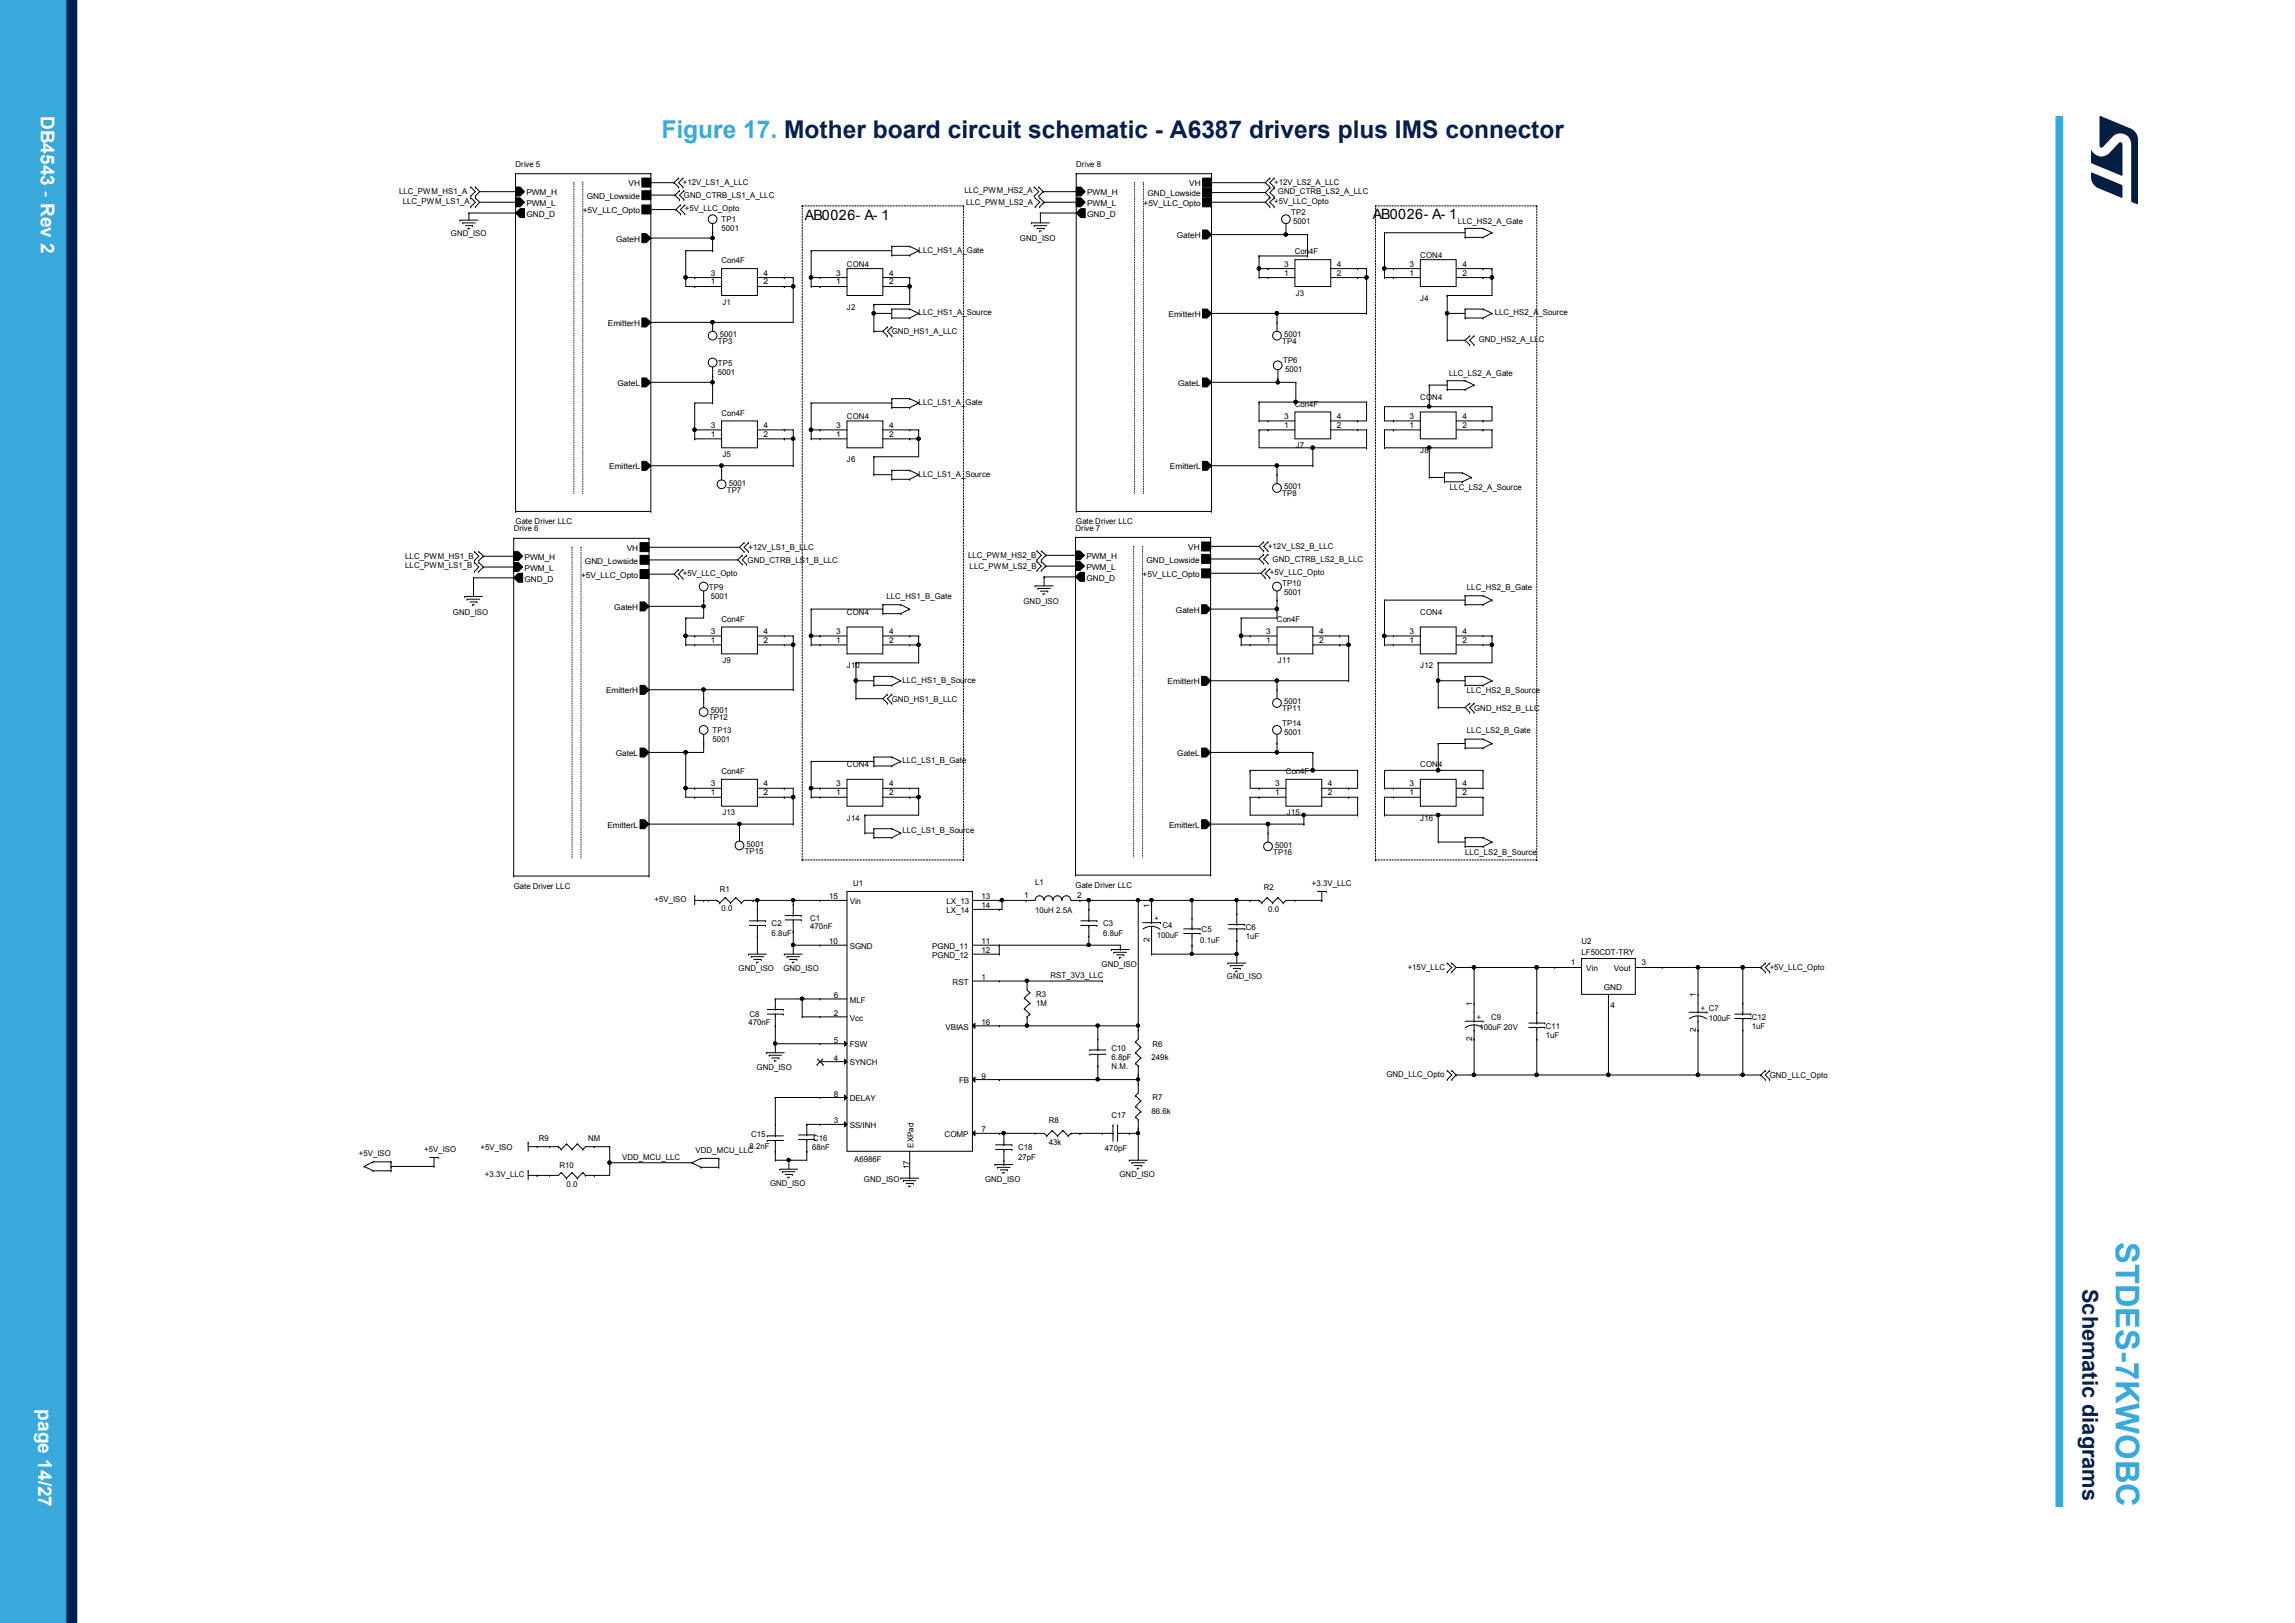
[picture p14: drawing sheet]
<svg xmlns="http://www.w3.org/2000/svg" width="297mm" height="210mm" viewBox="0 0 297 210" stroke-linecap="round" stroke-linejoin="round" font-family="sans-serif">
<defs><g id="words">
<text font-size="4.2" fill="#39a9dc" x="273.8" y="160.7" transform="rotate(90 273.8 160.7)">STDES-7KWOBC</text>
<text font-size="3.2" fill="#39a9dc" x="85.6" y="17.8">Figure 17. Mother board circuit schematic - A6387 drivers plus IMS connector</text>
<text font-size="2.8" fill="#002052" x="269.5" y="166.8" transform="rotate(90 269.5 166.8)">Schematic diagrams</text>
<g font-size="2.5" fill="#fff">
<text x="5.3" y="15" transform="rotate(90 5.3 15)">DB4543 - Rev 2</text>
<text x="5" y="182.4" transform="rotate(90 5 182.4)">page 14/27</text>
</g>
<g font-size="1.8">
<text x="104.2" y="28.5">AB0026- A- 1</text>
<text x="177.7" y="28.4">AB0026- A- 1</text>
</g>
<g font-size="1">
<text x="66.7" y="21.6">Drive 5</text>
<text x="88.4" y="24">+12V_LS1_A_LLC</text>
<text x="139.3" y="21.6">Drive 8</text>
<text x="164.9" y="24">+12V_LS2_A_LLC</text>
<text x="51.6" y="25.2">LLC_PWM_HS1_A</text>
<text x="52.1" y="26.4">LLC_PWM_LS1_A</text>
<text x="68.1" y="25.3">PWM_H</text>
<text x="68.1" y="26.6">PWM_L</text>
<text x="68.1" y="28">GND_D</text>
<text x="75.4" y="27.6">+5V_LLC_Opto</text>
<text x="75.9" y="25.7">GND_Lowside</text>
<text x="81.3" y="24.1">VH</text>
<text x="88.5" y="25.6">GND_CTRB_LS1_A_LLC</text>
<text x="88.6" y="27.4">+5V_LLC_Opto</text>
<text x="93.4" y="28.8">TP1</text>
<text x="93.4" y="29.9">5001</text>
<text x="124.8" y="25">LLC_PWM_HS2_A</text>
<text x="125" y="26.6">LLC_PWM_LS2_A</text>
<text x="140.7" y="25.3">PWM_H</text>
<text x="140.7" y="26.6">PWM_L</text>
<text x="140.7" y="28">GND_D</text>
<text x="148" y="26.6">+5V_LLC_Opto</text>
<text x="148.5" y="25.4">GND_Lowside</text>
<text x="153.9" y="24.1">VH</text>
<text x="164.9" y="26.4">+5V_LLC_Opto</text>
<text x="165.4" y="25.2">GND_CTRB_LS2_A_LLC</text>
<text x="167.1" y="27.8">TP2</text>
<text x="167.3" y="29">5001</text>
<text x="188.7" y="29">LLC_HS2_A_Gate</text>
<text x="58.4" y="30.5">GND_ISO</text>
<text x="79.7" y="31.3">GateH</text>
<text x="92" y="35.6">3</text>
<text x="93.4" y="34.1">Con4F</text>
<text x="98.8" y="35.6">4</text>
<text x="108.2" y="35.6">3</text>
<text x="109.6" y="34.5">CON4</text>
<text x="115.1" y="35.6">4</text>
<text x="118.9" y="32.7">LLC_HS1_A_Gate</text>
<text x="132" y="31.2">GND_ISO</text>
<text x="152.3" y="30.8">GateH</text>
<text x="166.2" y="35.6">1</text>
<text x="166.2" y="34.5">3</text>
<text x="167.6" y="32.9">Con4F</text>
<text x="173" y="35.6">2</text>
<text x="173" y="34.5">4</text>
<text x="182.4" y="35.6">1</text>
<text x="182.4" y="34.5">3</text>
<text x="183.8" y="33.4">CON4</text>
<text x="189.2" y="35.6">2</text>
<text x="189.2" y="34.5">4</text>
<text x="92" y="36.8">1</text>
<text x="93.5" y="39.4">J1</text>
<text x="98.8" y="36.8">2</text>
<text x="108.2" y="36.8">1</text>
<text x="109.6" y="40.1">J2</text>
<text x="115.1" y="36.8">2</text>
<text x="118.9" y="40.8">LLC_HS1_A_Source</text>
<text x="151.2" y="41">EmitterH</text>
<text x="167.7" y="38.3">J3</text>
<text x="183.8" y="38.9">J4</text>
<text x="193.4" y="40.8">LLC_HS2_A_Source</text>
<text x="78.7" y="42.2">EmitterH</text>
<text x="92.9" y="44.5">TP3</text>
<text x="92.9" y="47.3">TP5</text>
<text x="93.1" y="43.6">5001</text>
<text x="115.4" y="43.3">GND_HS1_A_LLC</text>
<text x="165.9" y="44.5">TP4</text>
<text x="166.1" y="46.9">TP6</text>
<text x="166.2" y="43.6">5001</text>
<text x="191.4" y="44.3">GND_HS2_A_LLC</text>
<text x="79.9" y="49.9">GateL</text>
<text x="92.9" y="48.5">5001</text>
<text x="93.4" y="53.8">Con4F</text>
<text x="118.9" y="52.4">LLC_LS1_A_Gate</text>
<text x="152.5" y="49.9">GateL</text>
<text x="166.3" y="48.1">5001</text>
<text x="167.6" y="52.6">Con4F</text>
<text x="183.8" y="51.7">CON4</text>
<text x="187.5" y="48.7">LLC_LS2_A_Gate</text>
<text x="92" y="56.5">1</text>
<text x="92" y="55.4">3</text>
<text x="93.5" y="59.1">J5</text>
<text x="98.8" y="56.5">2</text>
<text x="98.8" y="55.4">4</text>
<text x="108.2" y="56.5">1</text>
<text x="108.2" y="55.4">3</text>
<text x="109.6" y="59.8">J6</text>
<text x="109.6" y="54.3">CON4</text>
<text x="115.1" y="56.5">2</text>
<text x="115.1" y="55.4">4</text>
<text x="166.2" y="55.4">1</text>
<text x="166.2" y="54.2">3</text>
<text x="167.7" y="58">J7</text>
<text x="173" y="55.4">2</text>
<text x="173" y="54.2">4</text>
<text x="182.4" y="55.4">1</text>
<text x="182.4" y="54.2">3</text>
<text x="183.8" y="58.7">J8</text>
<text x="189.2" y="55.4">2</text>
<text x="189.2" y="54.2">4</text>
<text x="78.8" y="60.7">EmitterL</text>
<text x="94.1" y="63.8">TP7</text>
<text x="94.3" y="62.8">5001</text>
<text x="118.9" y="61.7">LLC_LS1_A_Source</text>
<text x="151.4" y="60.7">EmitterL</text>
<text x="165.9" y="64.2">TP8</text>
<text x="166.2" y="63.3">5001</text>
<text x="187.6" y="63.4">LLC_LS2_A_Source</text>
<text x="66.5" y="68.8">Drive 6</text>
<text x="66.7" y="67.8">Gate Driver LLC</text>
<text x="81.1" y="71.3">VH</text>
<text x="96.9" y="71.2">+12V_LS1_B_LLC</text>
<text x="139.2" y="68.6">Drive 7</text>
<text x="139.3" y="67.8">Gate Driver LLC</text>
<text x="153.8" y="71.2">VH</text>
<text x="164.1" y="71.1">+12V_LS2_B_LLC</text>
<text x="52.4" y="72.3">LLC_PWM_HS1_B</text>
<text x="52.4" y="73.5">LLC_PWM_LS1_B</text>
<text x="67.9" y="72.4">PWM_H</text>
<text x="67.9" y="73.8">PWM_L</text>
<text x="67.9" y="75.2">GND_D</text>
<text x="75.2" y="74.8">+5V_LLC_Opto</text>
<text x="75.7" y="72.9">GND_Lowside</text>
<text x="88.4" y="74.6">+5V_LLC_Opto</text>
<text x="91.7" y="76.3">TP9</text>
<text x="92" y="77.4">5001</text>
<text x="96.7" y="72.8">GND_CTRB_LS1_B_LLC</text>
<text x="114.7" y="77.4">LLC_HS1_B_Gate</text>
<text x="125.3" y="72.2">LLC_PWM_HS2_B</text>
<text x="125.5" y="73.6">LLC_PWM_LS2_B</text>
<text x="140.6" y="72.3">PWM_H</text>
<text x="140.6" y="73.7">PWM_L</text>
<text x="140.6" y="75.1">GND_D</text>
<text x="147.9" y="74.6">+5V_LLC_Opto</text>
<text x="148.4" y="72.8">GND_Lowside</text>
<text x="164.3" y="74.4">+5V_LLC_Opto</text>
<text x="164.7" y="72.7">GND_CTRB_LS2_B_LLC</text>
<text x="165.9" y="75.8">TP10</text>
<text x="166.2" y="77">5001</text>
<text x="189.8" y="76.3">LLC_HS2_B_Gate</text>
<text x="58.6" y="79.5">GND_ISO</text>
<text x="79.5" y="78.9">GateH</text>
<text x="92" y="83.2">1</text>
<text x="92" y="82">3</text>
<text x="93.4" y="80.4">Con4F</text>
<text x="98.8" y="83.2">2</text>
<text x="98.8" y="82">4</text>
<text x="108.2" y="83.2">1</text>
<text x="108.2" y="82">3</text>
<text x="109.6" y="79.5">CON4</text>
<text x="115.1" y="83.2">2</text>
<text x="115.1" y="82">4</text>
<text x="132.4" y="78.1">GND_ISO</text>
<text x="152.2" y="79.3">GateH</text>
<text x="163.9" y="83.2">1</text>
<text x="163.9" y="82">3</text>
<text x="165.3" y="80.4">Con4F</text>
<text x="170.7" y="83.2">2</text>
<text x="170.7" y="82">4</text>
<text x="182.4" y="83.2">1</text>
<text x="182.4" y="82">3</text>
<text x="183.8" y="79.5">CON4</text>
<text x="189.2" y="83.2">2</text>
<text x="189.2" y="82">4</text>
<text x="78.4" y="89.7">EmitterH</text>
<text x="93.5" y="85.8">J9</text>
<text x="109.6" y="86.5">J10</text>
<text x="116.8" y="88.4">LLC_HS1_B_Source</text>
<text x="151.1" y="88.6">EmitterH</text>
<text x="165.4" y="85.8">J11</text>
<text x="183.8" y="86.5">J12</text>
<text x="189.8" y="89.7">LLC_HS2_B_Source</text>
<text x="91.7" y="93.2">TP12</text>
<text x="92" y="92.3">5001</text>
<text x="92.2" y="94.8">TP13</text>
<text x="92.2" y="96">5001</text>
<text x="115.4" y="90.8">GND_HS1_B_LLC</text>
<text x="165.9" y="92">TP11</text>
<text x="165.9" y="93.9">TP14</text>
<text x="166.2" y="91.1">5001</text>
<text x="166.2" y="95.1">5001</text>
<text x="189.8" y="94.8">LLC_LS2_B_Gate</text>
<text x="190.8" y="91.9">GND_HS2_B_LLC</text>
<text x="79.7" y="97.8">GateL</text>
<text x="92" y="101.7">3</text>
<text x="93.4" y="100.2">Con4F</text>
<text x="98.8" y="101.7">4</text>
<text x="108.2" y="101.7">3</text>
<text x="109.6" y="99.2">CON4</text>
<text x="115.1" y="101.7">4</text>
<text x="116.8" y="98.8">LLC_LS1_B_Gate</text>
<text x="152.4" y="97.8">GateL</text>
<text x="165" y="101.7">3</text>
<text x="166.4" y="100.2">Con4F</text>
<text x="171.9" y="101.7">4</text>
<text x="182.4" y="101.7">3</text>
<text x="183.8" y="99.2">CON4</text>
<text x="189.2" y="101.7">4</text>
<text x="78.6" y="107.1">EmitterL</text>
<text x="92" y="102.9">1</text>
<text x="93.5" y="105.5">J13</text>
<text x="98.8" y="102.9">2</text>
<text x="108.2" y="102.9">1</text>
<text x="109.6" y="106.2">J14</text>
<text x="115.1" y="102.9">2</text>
<text x="116.8" y="107.8">LLC_LS1_B_Source</text>
<text x="151.3" y="107.1">EmitterL</text>
<text x="165" y="102.9">1</text>
<text x="166.5" y="105.5">J15</text>
<text x="171.9" y="102.9">2</text>
<text x="182.4" y="102.9">1</text>
<text x="183.8" y="106.2">J16</text>
<text x="189.2" y="102.9">2</text>
<text x="96.4" y="110.5">TP15</text>
<text x="96.6" y="109.5">5001</text>
<text x="164.8" y="110.6">TP16</text>
<text x="165" y="109.7">5001</text>
<text x="189.6" y="110.6">LLC_LS2_B_Source</text>
<text x="66.5" y="115">Gate Driver LLC</text>
<text x="84.7" y="116.7">+5V_ISO</text>
<text x="93.1" y="115.5">R1</text>
<text x="93.4" y="117.9">0.0</text>
<text x="99.9" y="119.8">C2</text>
<text x="104.9" y="119.2">C1</text>
<text x="107.3" y="116.4">15</text>
<text x="110" y="117">Vin</text>
<text x="110.4" y="114.7">U1</text>
<text x="122.5" y="117">LX_13</text>
<text x="122.5" y="118.1">LX_14</text>
<text x="127" y="116.4">13</text>
<text x="127" y="117.5">14</text>
<text x="132.6" y="116.2">1</text>
<text x="134" y="114.5">L1</text>
<text x="134" y="118.1">10uH 2.5A</text>
<text x="139.2" y="114.9">Gate Driver LLC</text>
<text x="139.4" y="116.2">2</text>
<text x="142.8" y="119.8">C3</text>
<text x="148.8" y="117.4" transform="rotate(-90 148.8 117.4)">1</text>
<text x="149.4" y="119.2">+</text>
<text x="163.5" y="115.1">R2</text>
<text x="164.1" y="118">0.0</text>
<text x="169.8" y="114.7">+3.3V_LLC</text>
<text x="95.6" y="125.7">GND_ISO</text>
<text x="99.9" y="121.1">6.8uF</text>
<text x="101.4" y="125.7">GND_ISO</text>
<text x="104.9" y="120.2">470nF</text>
<text x="107.3" y="122.2">10</text>
<text x="110" y="122.8">SGND</text>
<text x="120.6" y="123.9">PGND_12</text>
<text x="120.6" y="122.8">PGND_11</text>
<text x="127" y="123.3">12</text>
<text x="127" y="122.2">11</text>
<text x="142.5" y="125.1">GND_ISO</text>
<text x="142.8" y="121.1">6.8uF</text>
<text x="148.8" y="121.9" transform="rotate(-90 148.8 121.9)">2</text>
<text x="149.7" y="121.4">100uF</text>
<text x="150.4" y="120.1">C4</text>
<text x="155.3" y="122">0.1uF</text>
<text x="155.5" y="120.6">C5</text>
<text x="161.2" y="120.3">C6</text>
<text x="161.2" y="121.5">1uF</text>
<text x="182.2" y="125.6">+15V_LLC</text>
<text x="203.3" y="124.9">1</text>
<text x="204.7" y="122.2">U2</text>
<text x="204.7" y="123.6">LF50CDT-TRY</text>
<text x="205.3" y="125.7">Vin</text>
<text x="208.8" y="125.7">Vout</text>
<text x="212.4" y="124.9">3</text>
<text x="229" y="125.6">+5V_LLC_Opto</text>
<text x="97" y="131.6">C8</text>
<text x="107.9" y="129.1">6</text>
<text x="107.9" y="131.5">2</text>
<text x="110" y="129.7">MLF</text>
<text x="123.3" y="127.4">RST</text>
<text x="127" y="126.8">1</text>
<text x="134.1" y="129">R3</text>
<text x="134.1" y="130.2">1M</text>
<text x="135.9" y="126.5">RST_3V3_LLC</text>
<text x="158.8" y="126.7">GND_ISO</text>
<text x="190.5" y="130.2" transform="rotate(-90 190.5 130.2)">1</text>
<text x="191.1" y="132">+</text>
<text x="193" y="131.9">C9</text>
<text x="207.6" y="128">GND</text>
<text x="208.4" y="130.4">4</text>
<text x="219.5" y="129" transform="rotate(-90 219.5 129)">1</text>
<text x="220.1" y="130.8">+ C7</text>
<text x="226.7" y="131.9">C12</text>
<text x="96.9" y="132.6">470nF</text>
<text x="107.9" y="134.9">5</text>
<text x="107.9" y="137.3">4</text>
<text x="110" y="132">Vcc</text>
<text x="110" y="135.5">FSW</text>
<text x="110" y="137.8">SYNCH</text>
<text x="122.4" y="133.2">VBIAS</text>
<text x="127" y="132.6">16</text>
<text x="143.8" y="136">C10</text>
<text x="143.8" y="137.2">6.8pF</text>
<text x="149" y="137.2">249k</text>
<text x="149.1" y="135.4">R6</text>
<text x="190.5" y="134.7" transform="rotate(-90 190.5 134.7)">2</text>
<text x="191.4" y="133.2">100uF 20V</text>
<text x="200" y="133.1">C11</text>
<text x="200" y="134.2">1uF</text>
<text x="219.5" y="133.5" transform="rotate(-90 219.5 133.5)">2</text>
<text x="221.1" y="132.2">100uF</text>
<text x="226.7" y="133.1">1uF</text>
<text x="97.9" y="138.4">GND_ISO</text>
<text x="107.9" y="141.9">8</text>
<text x="110" y="142.5">DELAY</text>
<text x="124.1" y="140.2">FB</text>
<text x="127" y="139.6">9</text>
<text x="143.8" y="138.3">N.M.</text>
<text x="149.1" y="142.4">R7</text>
<text x="179.4" y="139.4">GND_LLC_Opto</text>
<text x="229" y="139.5">GND_LLC_Opto</text>
<text x="46.4" y="149.6">+5V_ISO</text>
<text x="54.9" y="149.1">+5V_ISO</text>
<text x="62.2" y="148.8">+5V_ISO</text>
<text x="69.7" y="147.7">R9</text>
<text x="76.1" y="147.7">NM</text>
<text x="90" y="149.2">VDD_MCU_LLC</text>
<text x="97" y="148.6">8.2nF</text>
<text x="97.2" y="147.1">C15</text>
<text x="105.1" y="148.8">68nF</text>
<text x="105.2" y="147.7">C16</text>
<text x="107.9" y="145.4">3</text>
<text x="110" y="146">SS/INH</text>
<text x="118.2" y="148.5" transform="rotate(-90 118.2 148.5)">EXPad</text>
<text x="122.2" y="147.1">COMP</text>
<text x="127" y="146.5">7</text>
<text x="131.8" y="148.8">C18</text>
<text x="135.7" y="145.3">R8</text>
<text x="135.7" y="148.2">43k</text>
<text x="143" y="149">470pF</text>
<text x="143.8" y="144.7">C17</text>
<text x="149" y="144.1">86.6k</text>
<text x="62.8" y="152.3">+3.3V_LLC</text>
<text x="72.4" y="151.1">R10</text>
<text x="73.3" y="153.6">0.0</text>
<text x="80.5" y="150.1">VDD_MCU_LLC</text>
<text x="99.7" y="153.5">GND_ISO</text>
<text x="110.5" y="150.4">A6986F</text>
<text x="111.8" y="152.9">GND_ISO</text>
<text x="117.7" y="151.3" transform="rotate(-90 117.7 151.3)">17</text>
<text x="127.5" y="152.9">GND_ISO</text>
<text x="131.8" y="150.1">27pF</text>
<text x="144.9" y="152.3">GND_ISO</text>
</g>
</g></defs>
<g fill="none" stroke="#000" stroke-width=".13" stroke-dasharray=".2 .2">
<path d="M103.8 26.6h20.9M103.8 26.6h.1M124.7 26.6h.1M124.7 26.6v84.7M178 26.6h20.9M178 26.6h.1M198.9 26.6h.1M198.9 26.6v84.7M103.8 111.3h.1M103.8 111.3v-84.7M124.7 111.3h.1M124.7 111.3h-20.9"/>
<path d="M178 111.3v-84.7M178 111.3h.1M198.9 111.3h.1M198.9 111.3h-20.9"/>
</g>
<g fill="none" stroke="#000" stroke-width=".13">
<path d="M59.5 28.5h2.3M59.5 28.5h.1M59.9 28.8h.1M59.9 28.8h1.6M60.2 29.2h1M60.6 29.6h.1M60.6 29.6h.2M60.7 27.6h.1M60.7 27.6h6M60.7 27.6v.9M60.9 24.2l.6 .6-.6 .6M60.9 25.6l.6 .6-.6 .6"/>
<path d="M60.9 24.2h.1M60.9 25.4h.1M60.9 25.6h.1M60.9 26.8h.1M61.2 29.2h.1M61.5 24.2l.6 .6M61.5 25.6l.6 .6M61.5 25.4h.1M61.5 24.2h.1M61.5 26.8h.1M61.5 25.6h.1M62.1 24.8l-.6 .6"/>
<path d="M62.1 26.2l-.6 .6M62.1 24.8h4.6M62.1 26.2h4.6M66.7 24.2h.6l.6 .6-.6 .6h-.6zM66.7 25.6h.6l.6 .6-.6 .6h-.6zM66.7 27.6l.6-.6h.6v1.2h-.6zM66.7 22.5h.1M66.7 24.8h.1M66.7 26.2h.1M66.7 27.6h.1M66.7 22.5h17.5M66.7 22.5v43.7"/>
<path d="M74.3 23.6h.1M74.3 23.6v40.3M75.4 23.6h.1M75.4 23.6v40.3M83.1 23h1.1v1.2h-1.1zM83.1 26.5h1.1v1.2h-1.1zM83.1 30.2h.5l.6 .6-.6 .6h-.5zM83.1 24.7h1.1v1.1h-1.1zM84.2 30.8h8M84.2 22.5h.1M84.2 30.8h.1M84.2 22.5v43.7"/>
<path d="M84.2 23.6h3M84.2 27.1h3.3M84.2 25.2h3.1M87.2 23.6h.1M87.2 23.6l.6 .6M87.3 25.2h.1M87.3 25.2l.6 .6M87.5 27.1h.1M87.5 27.1l.6 .6M87.8 23h.1M87.8 24.2h.1M87.8 23l-.6 .6"/>
<path d="M87.9 24.7h.1M87.9 25.8h.1M87.9 24.7l-.6 .5M88.1 26.5h.1M88.1 27.7h.1M88.1 26.5l-.6 .6M88.4 24.2h.1M88.4 23h.1M88.4 23l-.6 .6 .6 .6M88.5 25.8h.1M88.5 24.7h.1M88.5 24.7l-.6 .5 .6 .6"/>
<path d="M88.6 35.7h.3l.1 .2-.1 .1-.2 .1-.1-.1zM88.6 26.5l-.5 .6 .5 .6M88.6 27.7h.1M88.6 26.5h.1M88.7 35.9h.1M88.7 32.4h.1M88.7 32.4v4.7h4.7M88.7 35.9h4.7M88.7 32.4h3.5M89.9 37.1h.1M89.9 35.9h.1M92 30.7h.4v.1v.1l-.2 .1-.2-.1z"/>
<path d="M92.2 30.1h.1M92.2 32.4h.1M92.2 29v3.4M93.4 34.8h4.6v3.4h-4.6zM98 37.1h4.7M98 35.9h4.7M101.5 37.1h.1M101.5 35.9h.1M102.5 36.9h.3l.1 .1-.1 .2-.2 .1-.1-.1zM102.7 37.1h.1M102.7 35.9h.1M102.7 35.9v5.8h-18.5"/>
<path d="M104.8 35.7h.3l.1 .2-.1 .1-.2 .1-.1-.1zM105 35.9h.1M105 32.4h.1M105 37.1h.1M105 37.1h4.6M105 32.4v4.7M105 35.9h4.6M105 32.4h10.4M106.1 37.1h.1M106.1 35.9h.1M109.6 34.8h4.6v3.4h-4.6zM113.1 39.4h.1"/>
<path d="M113.1 39.4v3.5M114.2 37.1h3.5M114.2 35.9h3.5M115.4 33h2.3M115.4 33h.1M115.4 31.9h.1M115.4 40h.1M115.4 31.9v1.1M115.4 40v1.1M115.4 31.9h2.3M115.4 40h2.3M117.5 36.9h.4v.1v.2l-.2 .1-.2-.1z"/>
<path d="M117.7 33h.1M117.7 31.9h.1M117.7 40h.1M117.7 37.1h.1M117.7 35.9h.1M117.7 31.9l1.2 .5M117.7 40l1.2 .6M117.7 35.9v3.5h-4.6M118.9 32.4h.1M118.9 32.4l-1.2 .6M133.5 28.8h2.3M133.5 28.8h.1"/>
<path d="M133.8 29.2h1.7M133.8 24.2l.6 .6-.6 .6M133.8 29.2h.1M133.8 24.2h.1M133.8 25.4h.1M134 25.6h.1M134 26.8h.1M134 25.6l.6 .6-.6 .6M134.2 29.6h.9M134.4 24.2l.6 .6M134.4 25.4h.1M134.4 24.2h.1"/>
<path d="M134.6 25.6l.5 .6M134.6 29.9h.1M134.6 26.8h.1M134.6 25.6h.1M134.6 29.9h.2M134.6 27.6h4.7M134.6 27.6h.1M134.6 27.6v1.2M135 24.8h4.3M135 24.8h.1M135 24.8l-.6 .6M135.1 26.2h4.2"/>
<path d="M135.1 29.6h.1M135.1 26.2h.1M135.1 26.2l-.5 .6M139.3 24.2h.6l.5 .6-.5 .6h-.6zM139.3 25.6h.6l.5 .6-.5 .6h-.6zM139.3 27.6l.6-.6h.5v1.2h-.5zM139.3 22.5h.1M139.3 22.5h17.5M139.3 22.5v43.7M146.8 23.6h.1M146.8 23.6v40.3M148 23.6h.1"/>
<path d="M148 23.6v40.3M155.6 23h1.2v1.2h-1.2zM155.6 25.6h1.2v1.2h-1.2zM155.6 29.8h.6l.6 .6-.6 .5h-.6zM155.6 40h.6l.6 .6-.6 .5h-.6zM155.6 24.3h1.2v1.2h-1.2zM156.8 23.6h6.9M156.8 24.9h6.9M156.8 26.2h6.9M156.8 30.4h12.4M156.8 22.5h.1M156.8 23.6h.1"/>
<path d="M156.8 24.9h.1M156.8 30.4h.1M156.8 26.2h.1M156.8 22.5v43.7M162.8 34.6h.3v.1v.2l-.2 .1-.1-.1zM162.9 33.1h.1M162.9 35.9h.1M162.9 34.8h.1M162.9 34.8h4.7M162.9 33.1v2.8M162.9 33.1h6.3M162.9 35.9h4.7"/>
<path d="M163.7 23.6l.6 .6M163.7 24.9l.6 .6M163.7 26.2l.6 .6M164.1 35.9h.1M164.1 34.8h.1M164.3 23h.1M164.3 24.2h.1M164.3 24.3h.1M164.3 25.5h.1M164.3 25.6h.1M164.3 26.8h.1M164.3 23l-.6 .6"/>
<path d="M164.3 24.3l-.6 .6M164.3 25.6l-.6 .6M164.9 24.2h.1M164.9 23h.1M164.9 25.5h.1M164.9 24.3h.1M164.9 26.8h.1M164.9 25.6h.1M164.9 23l-.6 .6 .6 .6M164.9 24.3l-.6 .6 .6 .6M164.9 25.6l-.6 .6 .6 .6M166.2 30.2h.4v.1v.2l-.2 .1-.2-.1z"/>
<path d="M166.4 30.1h.1M166.4 30.4h.1M166.4 29v1.4M167.6 33.6h4.6v3.5h-4.6zM169.2 33.1h.1M169.2 30.4h.1M169.2 30.4v2.7M172.2 35.9h4.7M172.2 34.8h4.7M175.7 35.9h.1M175.7 34.8h.1M176.7 35.7h.3l.1 .2-.1 .1-.2 .1-.1-.1z"/>
<path d="M176.9 34.8h.1M176.9 35.9h.1M176.9 34.8v5.8M179 34.6h.3l.1 .1-.1 .2-.2 .1-.1-.1zM179.2 35.9h4.6M179.2 34.8h4.6M179.2 30.1h.1M179.2 34.8h.1M179.2 35.9h.1M179.2 30.1v5.8M179.2 30.1h10.4M180.3 35.9h.1"/>
<path d="M180.3 34.8h.1M183.8 33.6h4.6v3.5h-4.6zM187.3 38.2h.1M187.3 38.2v5.8M188.4 35.9h4.7M188.4 34.8h4.7M189.6 30.7h2.3M189.6 30.7h.1M189.6 29.6h.1M189.6 40h.1M189.6 29.6v1.1M189.6 40v1.1"/>
<path d="M189.6 29.6h2.3M189.6 40h2.3M191.9 30.7h.1M191.9 29.6h.1M191.9 40h.1M191.9 35.9h.1M191.9 34.8h.1M191.9 29.6l1.2 .5M191.9 40l1.2 .6M192.9 35.7h.3l.1 .2-.1 .1-.1 .1-.2-.1zM193.1 30.1h.1M193.1 35.9h.1"/>
<path d="M193.1 34.8h.1M193.1 30.1l-1.2 .6M193.1 34.8v3.4h-5.8M83.1 48.9h.5l.6 .6-.6 .6h-.5zM83.1 59.7h.5l.6 .6-.6 .6h-.5zM83.1 41.1h.5l.6 .6-.6 .6h-.5zM84.2 49.5h8M84.2 41.7h.1M84.2 49.5h.1M89.7 55.4h.3l.1 .2-.1 .2h-.1h-.2zM89.9 55.6h3.5M89.9 56.8h3.5"/>
<path d="M89.9 52.1h2.3M89.9 56.8h.1M89.9 55.6h.1M89.9 52.1h.1M89.9 52.1v4.7M92 49.3h.4v.2v.1l-.2 .1-.2-.1zM92 41.5h.4v.2v.1l-.2 .1-.2-.1zM92.2 41.7h.1M92.2 48.7h.1M92.2 52.1h.1M92.2 41.7v1.2M92.2 47.5v4.6"/>
<path d="M93.4 54.5h4.6v3.4h-4.6zM98 55.6h4.7M98 56.8h4.7M101.5 56.8h.1M101.5 55.6h.1M102.5 56.6h.3l.1 .2-.1 .1-.2 .1-.1-.1zM102.7 56.8h.1M102.7 55.6h.1M102.7 55.6v4.7M104.8 55.4h.3l.1 .2-.1 .2h-.2h-.1zM105 52.1h.1M105 56.8h.1"/>
<path d="M105 55.6h.1M105 55.6h4.6M105 52.1v4.7M105 52.1h10.4M105 56.8h4.6M106.1 56.8h.1M106.1 55.6h.1M109.6 54.5h4.6v3.4h-4.6zM112.9 40.4h.3l.1 .1-.1 .2-.1 .1-.2-.1zM113.1 42.9h1.1M113.1 40.6h.1M113.1 42.9h.1"/>
<path d="M113.1 59.1h.1M113.1 59.1v2.3M113.1 40.6h2.3M114.2 42.9l.6 .6M114.2 55.6h4.7M114.2 56.8h4.7M114.8 42.3l-.6 .6M114.8 42.3h.1M114.8 43.5h.1M115.4 41.1h2.3M115.4 52.7h2.3M115.4 41.1h.1"/>
<path d="M115.4 52.7h.1M115.4 51.6h.1M115.4 43.5h.1M115.4 42.3h.1M115.4 52.1h.1M115.4 51.6v1.1M115.4 51.6h2.3M115.4 42.3l-.6 .6 .6 .6M117.7 41.1h.1M117.7 52.7h.1M117.7 51.6h.1M117.7 56.8h.1"/>
<path d="M117.7 55.6h.1M117.7 51.6l1.2 .5M118.7 56.6h.3l.1 .2-.1 .1-.1 .1-.2-.1zM118.9 40.6h.1M118.9 52.1h.1M118.9 56.8h.1M118.9 55.6h.1M118.9 40.6l-1.2 .5M118.9 52.1l-1.2 .6M118.9 55.6v3.5h-5.8M155.6 48.9h.6l.6 .6-.6 .6h-.6zM155.6 59.7h.6l.6 .6-.6 .6h-.6z"/>
<path d="M156.8 49.5h.1M156.8 40.6h.1M156.8 49.5h10.9M156.8 40.6h20.1M162.9 52h.1M162.9 54.5h.1M162.9 55.6h.1M162.9 55.6h4.7M162.9 55.6v2.3h14M162.9 52v2.5M162.9 54.5h4.7M162.9 52h14"/>
<path d="M164.1 55.6h.1M164.1 54.5h.1M165.1 40.4h.3l.1 .1-.1 .2-.2 .1-.1-.1zM165.2 49.3h.3l.1 .2-.1 .1-.2 .1-.1-.1zM165.3 41.7h.1M165.3 40.6h.1M165.3 40.6v2.3M165.4 49h.1M165.4 49.5h.1M165.4 47.9v1.6M167.5 51.8h.3l.1 .2-.1 .2h-.1h-.2zM167.6 53.3h4.6v3.5h-4.6z"/>
<path d="M167.7 49.5h.1M167.7 52h.1M167.7 49.5v2.5M169.7 57.8h.3l.1 .1-.1 .2-.1 .1-.2-.1zM169.9 57.9h.1M169.9 57.9v2.4M172.2 55.6h4.7M175.7 55.6h.1M175.7 54.5h.1M176.9 52h.1M176.9 40.6h.1M176.9 55.6h.1"/>
<path d="M176.9 57.9h.1M176.9 52v2.5h-4.7M176.9 55.6v2.3M179.2 52.6h.1M179.2 55.6h.1M179.2 57.9h.1M179.2 55.6h4.6M179.2 52.6v1.9h4.6M179.2 55.6v2.3M179.2 52.6h13.9M180.3 55.6h.1M180.3 54.5h.1"/>
<path d="M183.8 53.3h4.6v3.5h-4.6zM184.8 52.4h.3l.1 .2-.1 .1-.2 .1-.1-.1zM184.8 57.8h.3l.1 .1-.1 .2-.2 .1-.1-.1zM185 49.8h2.3M185 49.8h.1M185 52.6h.1M185 57.9h.1M185 49.8v2.8M185 57.9v3.9M187.1 40.4h.3l.1 .1-.1 .2-.1 .1-.2-.1zM187.3 50.4h2.3M187.3 40.6h2.3"/>
<path d="M187.3 44h2.3M187.3 50.4h.1M187.3 49.3h.1M187.3 40.6h.1M187.3 44h.1M187.3 49.3v1.1M187.3 49.3h2.3M188.4 55.6h4.7M189.6 41.1h2.3M189.6 41.1h.1M189.6 50.4h.1M189.6 49.3h.1"/>
<path d="M189.6 49.3l1.2 .5M189.6 44l.6 .6M190.2 43.5l-.6 .5M190.2 43.5h.1M190.2 44.6h.1M190.8 49.8h.1M190.8 44.6h.1M190.8 43.5h.1M190.8 49.8l-1.2 .6M190.8 43.5l-.6 .5 .6 .6M191.9 41.1h.1M191.9 55.6h.1"/>
<path d="M191.9 54.5h.1M193.1 40.6h.1M193.1 52.6h.1M193.1 55.6h.1M193.1 40.6l-1.2 .5M193.1 52.6v1.9h-4.7M193.1 55.6v2.3h-13.9M60.1 77.2h2.3M60.1 77.2h.1M60.4 77.5h.1M60.4 77.5h1.7M60.8 77.9h.9"/>
<path d="M61.2 78.2h.2M61.2 78.2h.1M61.3 74.8h.1M61.3 74.8v2.4M61.3 74.8h5.2M61.4 71.4l.6 .6-.6 .5M61.4 72.8l.6 .6-.6 .5M61.4 71.4h.1M61.4 72.5h.1M61.4 72.8h.1M61.4 73.9h.1M61.7 77.9h.1"/>
<path d="M62 71.4l.6 .6M62 72.8l.6 .6M62 72.5h.1M62 71.4h.1M62 73.9h.1M62 72.8h.1M62.6 72h.1M62.6 73.4h.1M62.6 72l-.6 .5M62.6 73.4l-.6 .5M62.6 72h3.9M62.6 73.4h3.9"/>
<path d="M66.5 71.4h.6l.5 .6-.5 .5h-.6zM66.5 72.8h.6l.5 .6-.5 .5h-.6zM66.5 74.8l.6-.6h.5v1.1h-.5zM66.5 69.7h.1M66.5 69.7h17.5M66.5 69.7v43.7M66.7 66.2h.1M66.7 66.2h17.5M74 70.8h.1M74 70.8v40.2M75.2 70.8h.1M75.2 70.8v40.2"/>
<path d="M82.8 70.2h1.2v1.2h-1.2zM82.8 73.7h1.2v1.2h-1.2zM82.8 77.9h.6l.6 .6-.6 .5h-.6zM82.8 71.9h1.2v1.1h-1.2zM84 70.8h11.7M84 69.7h.1M84 70.8h.1M84 72.4h.1M84 78.5h.1M84 74.3h.1M84 69.7v43.7M84 78.5h7.1"/>
<path d="M84 72.4h11.5M84 74.3h3.2M84.2 66.2h.1M84.2 60.3h18.5M87.2 74.3l.6 .6M87.8 73.7h.1M87.8 74.9h.1M87.8 73.7l-.6 .6M88.4 74.9h.1M88.4 73.7h.1M88.4 73.7l-.6 .6 .6 .6M88.7 80h.1"/>
<path d="M88.7 80v3.4M90.9 78.3h.3l.1 .2-.1 .1-.2 .1-.1-.1zM91.1 77.7h.1M91.1 78.5h.1M91.1 76.5v3.5h-2.4M93.2 60.1h.3l.1 .1-.1 .2-.1 .1-.2-.1zM93.4 60.9h.1M93.4 60.3h.1M93.4 60.3v1.8M95.5 72.4l.6 .6M95.7 70.8l.6 .6M96.1 71.9h.1"/>
<path d="M96.1 73h.1M96.1 71.9l-.6 .5M96.3 70.2l-.6 .6M96.3 70.2h.1M96.3 71.4h.1M96.6 73h.1M96.6 71.9h.1M96.6 71.9l-.5 .5 .5 .6M96.9 71.4h.1M96.9 70.2h.1M96.9 70.2l-.6 .6 .6 .6M102.7 60.3h.1"/>
<path d="M105 78.8h.1M105 78.8v4.6M105 78.8h9.2M113.1 61.4h.1M113.1 61.4h2.3M114.2 79.4h.1M114.2 78.2h.1M114.2 78.8h.1M114.2 78.2h2.4M114.2 78.2v1.2M114.2 79.4h2.4M115.4 62h2.3"/>
<path d="M115.4 62h.1M115.4 60.9h.1M115.4 60.9v1.1M115.4 60.9h2.3M116.6 79.4h.1M116.6 78.2h.1M116.6 78.2l1.1 .6M117.7 62h.1M117.7 60.9h.1M117.7 78.8h.1M117.7 60.9l1.2 .5M117.7 78.8l-1.1 .6"/>
<path d="M118.9 61.4h.1M118.9 61.4l-1.2 .6M134 75.8h.1M134 75.8h2.3M134.2 71.3h.1M134.2 72.4h.1M134.2 72.7h.1M134.2 73.8h.1M134.2 71.3l.6 .6-.6 .5M134.2 72.7l.6 .6-.6 .5M134.3 76.1h.1M134.3 76.1h1.6"/>
<path d="M134.6 76.5h1M134.8 71.3l.6 .6M134.8 72.7l.6 .6M134.8 72.4h.1M134.8 71.3h.1M134.8 73.8h.1M134.8 72.7h.1M135 76.8h.2M135 76.8h.1M135.1 74.6h4.1M135.1 74.6h.1M135.1 74.6v1.2"/>
<path d="M135.4 71.9h.1M135.4 73.3h.1M135.4 71.9l-.6 .5M135.4 73.3l-.6 .5M135.4 71.9h3.8M135.4 73.3h3.8M135.6 76.5h.1M139.2 71.3h.6l.5 .6-.5 .5h-.6zM139.2 72.7h.6l.5 .6-.5 .5h-.6zM139.2 69.5h.1M139.2 69.5h17.5M139.2 69.5v43.7"/>
<path d="M139.3 66.2h.1M139.3 66.2h17.5M139.8 74.1h.5v1.1h-.5l-.6-.6zM146.7 70.7h.1M146.7 70.7v40.2M147.9 70.7h.1M147.9 70.7v40.2M155.5 70.1h1.2v1.2h-1.2zM155.5 73.6h1.2v1.2h-1.2zM155.5 78.2h.6l.6 .6-.6 .6h-.6zM155.5 71.7h1.2v1.2h-1.2zM156.7 70.7h6.2"/>
<path d="M156.7 72.3h6.2M156.7 69.5h.1M156.7 70.7h.1M156.7 72.3h.1M156.7 74.2h.1M156.7 69.5v43.7M156.7 78.8h8.6M156.7 74.2h6.5M156.8 66.2h.1M156.8 60.3h13.1M160.6 80h.1M160.6 80v3.4"/>
<path d="M162.9 70.7l.6 .6M162.9 72.3l.6 .6M163.2 74.2l.5 .6M163.5 70.1h.1M163.5 71.3h.1M163.5 71.7h.1M163.5 72.9h.1M163.5 70.1l-.6 .6M163.5 71.7l-.6 .6M163.7 73.6h.1M163.7 74.8h.1M163.7 73.6l-.5 .6"/>
<path d="M164.1 70.1l-.6 .6 .6 .6M164.1 71.7l-.6 .6 .6 .6M164.1 71.3h.1M164.1 70.1h.1M164.1 72.9h.1M164.1 71.7h.1M164.3 74.8h.1M164.3 73.6h.1M164.3 73.6l-.6 .6 .6 .6M165.1 60.1h.3l.1 .1-.1 .2-.2 .1-.1-.1zM165.1 78.6h.3l.1 .2-.1 .1-.2 .1-.1-.1zM165.3 61.4h.1"/>
<path d="M165.3 77.7h.1M165.3 60.3h.1M165.3 78.8h.1M165.3 60.3v2.3M165.3 76.5v3.5h-4.7M169.9 60.3h.1M179.2 77.7h.1M179.2 77.7v5.7M179.2 77.7h10.4M185 61.8h.1M185 61.8h1.9M186.9 62.3h2.3"/>
<path d="M186.9 62.3h.1M186.9 61.2h.1M186.9 61.2v1.1M186.9 61.2h2.3M189.2 62.3h.1M189.2 61.2h.1M189.2 61.2l1.2 .6M189.6 78.2h2.3M189.6 78.2h.1M189.6 77.1h.1M189.6 77.1v1.1M189.6 77.1h2.3"/>
<path d="M190.4 61.8h.1M190.4 61.8l-1.2 .5M191.9 78.2h.1M191.9 77.1h.1M191.9 77.1l1.2 .6M193.1 77.7h.1M193.1 77.7l-1.2 .5M82.8 96.8h.6l.6 .6-.6 .6h-.6zM82.8 88.7h.6l.6 .5-.6 .6h-.6zM84 89.2h.1M84 89.2h18.7M88.6 82.1h.3l.1 .2-.1 .1-.2 .1-.1-.1z"/>
<path d="M88.6 97.2h.3l.1 .1-.1 .2-.2 .1-.1-.1zM88.7 83.4h4.7M88.7 97.4h.1M88.7 83.4h.1M88.7 82.3h.1M88.7 82.3h4.7M88.7 97.4v5.8h4.7M89.9 83.4h.1M89.9 82.3h.1M90.9 89.1h.3l.1 .1-.1 .2-.2 .1-.1-.1zM91.1 96.2h.1M91.1 90.4h.1"/>
<path d="M91.1 89.2h.1M91.1 89.2v2.4M91.1 95v2.4h-7.1M93.4 81.1h4.6v3.5h-4.6zM98 83.4h4.7M98 82.3h4.7M101.5 83.4h.1M101.5 82.3h.1M102.5 83.3h.3l.1 .1-.1 .2-.2 .1-.1-.1zM102.7 82.3h.1M102.7 83.4h.1M102.7 89.2h.1"/>
<path d="M102.7 82.3v6.9M104.8 82.1h.3l.1 .2-.1 .1-.2 .1-.1-.1zM105 98.5h.1M105 83.4h.1M105 82.3h.1M105 82.3h4.6M105 98.5v4.7M105 98.5h8.1M105 83.4h4.6M106.1 83.4h.1M106.1 82.3h.1M109.6 81.1h4.6v3.5h-4.6z"/>
<path d="M110.6 87.9h.3l.1 .2-.1 .1-.2 .1-.1-.1zM110.8 88.1h2.3M110.8 85.8h.1M110.8 88.1h.1M110.8 90.4h.1M110.8 85.8v4.6M110.8 90.4h3.4M113.1 88.7h.1M113.1 87.5h.1M113.1 99.1h.1M113.1 98h.1M113.1 98.5h.1"/>
<path d="M113.1 87.5h2.3M113.1 87.5v1.2M113.1 98v1.1M113.1 98h2.3M113.1 88.7h2.3M113.1 99.1h2.3M114.2 90.4l.6 .6M114.2 83.4h4.7M114.2 82.3h4.7M114.8 89.8l-.6 .6M114.8 89.8h.1M114.8 91h.1"/>
<path d="M115.4 88.7h.1M115.4 87.5h.1M115.4 99.1h.1M115.4 98h.1M115.4 91h.1M115.4 89.8h.1M115.4 87.5l1.2 .6M115.4 98l1.2 .5M115.4 89.8l-.6 .6 .6 .6M116.6 88.1h.1M116.6 98.5h.1M116.6 88.1l-1.2 .6"/>
<path d="M116.6 98.5l-1.2 .6M117.7 83.4h.1M117.7 82.3h.1M118.7 83.3h.3l.1 .1-.1 .2-.1 .1-.2-.1zM118.9 83.4h.1M118.9 82.3h.1M118.9 82.3v3.5h-8.1M155.5 96.8h.6l.6 .6-.6 .6h-.6zM155.5 87.5h.6l.6 .6-.6 .6h-.6zM156.7 97.4h13.2M156.7 88.1h17.8M160.4 82.1h.4v.2v.1l-.2 .1-.2-.1z"/>
<path d="M160.6 82.3h.1M160.6 83.4h.1M160.6 83.4h4.7M160.6 82.3h4.7M161.8 99.7h13.9M161.8 83.4h.1M161.8 82.3h.1M161.8 99.7h.1M161.8 99.7v2.3h4.6M165.1 97.2h.3l.1 .1-.1 .2-.2 .1-.1-.1zM165.1 87.9h.3l.1 .2-.1 .1-.2 .1-.1-.1zM165.3 81.1h4.6v3.5h-4.6z"/>
<path d="M165.3 89.2h.1M165.3 96.2h.1M165.3 97.4h.1M165.3 88.1h.1M165.3 88.1v2.3M165.3 95v2.4M169.7 99.5h.3l.1 .1-.1 .2-.1 .1-.2-.1zM169.9 97.4h.1M169.9 83.4h4.6M169.9 82.3h4.6M169.9 97.4v2.3M173.4 83.4h.1"/>
<path d="M173.4 82.3h.1M174.4 83.3h.3v.1v.2l-.2 .1-.1-.1zM174.5 82.3h.1M174.5 83.4h.1M174.5 88.1h.1M174.5 82.3v5.8M175.7 99.7h.1M175.7 99.7v2.3h-4.6M179 82.1h.3l.1 .2-.1 .1-.2 .1-.1-.1zM179.2 83.4h4.6M179.2 82.3h4.6M179.2 99.7h.1"/>
<path d="M179.2 82.3h.1M179.2 83.4h.1M179.2 99.7v2.3M179.2 99.7h12.7M180.3 83.4h.1M180.3 82.3h.1M183.8 81.1h4.6v3.5h-4.6zM185.9 87.9h.4v.2v.1l-.2 .1-.2-.1zM185.9 99.5h.4v.1v.2l-.2 .1-.2-.1zM186.1 88.1h3.5M186.1 91.6h3.5M186.1 96.2h3.5"/>
<path d="M186.1 85.8h.1M186.1 88.1h.1M186.1 91.6h.1M186.1 96.2h.1M186.1 99.7h.1M186.1 85.8v5.8M186.1 96.2v3.5M188.4 83.4h4.7M188.4 82.3h4.7M189.6 88.7h2.3M189.6 96.8h2.3M189.6 88.7h.1"/>
<path d="M189.6 87.5h.1M189.6 96.8h.1M189.6 95.6h.1M189.6 87.5v1.2M189.6 95.6v1.2M189.6 87.5h2.3M189.6 95.6h2.3M189.6 91.6l.6 .6M190.2 91l-.6 .6M190.2 91h.1M190.2 92.2h.1M190.8 92.2h.1"/>
<path d="M190.8 91h.1M190.8 91l-.6 .6 .6 .6M191.9 88.7h.1M191.9 87.5h.1M191.9 96.8h.1M191.9 95.6h.1M191.9 83.4h.1M191.9 82.3h.1M191.9 99.7h.1M191.9 87.5l1.2 .6M191.9 95.6l1.2 .6M191.9 99.7v2.3"/>
<path d="M192.9 83.3h.3l.1 .1-.1 .2-.1 .1-.2-.1zM193.1 88.1h.1M193.1 96.2h.1M193.1 83.4h.1M193.1 82.3h.1M193.1 88.1l-1.2 .6M193.1 96.2l-1.2 .6M193.1 82.3v3.5h-7M66.5 113.4h.1M66.5 113.4h17.5M82.8 106.1h.6l.6 .5-.6 .6h-.6zM84 106.6h18.7"/>
<path d="M84 113.4h.1M84 106.6h.1M88.6 101.8h.3l.1 .2-.1 .1-.2 .1-.1-.1zM88.7 102h.1M88.7 102h4.7M89.9 115.9h.1M89.9 103.2h.1M89.9 102h.1M89.9 116.5h2.9M89.9 115.9v1.2M91.1 116.5h.1M91.7 116.5h.1"/>
<path d="M92.8 116.5h.1M92.8 116.5l.3 .3M93.1 116.8h.1M93.4 100.8h4.6v3.5h-4.6zM93.9 116.1h.1M93.9 116.1l-.8 .7M93.9 116.1l.6 .7M94.5 116.8h.1M95.2 116.1h.1M95.2 116.1l-.7 .7M95.2 116.1l.7 .7M95.5 106.5h.3l.1 .1-.1 .2h-.1h-.2z"/>
<path d="M95.7 107.7h.1M95.7 106.6h.1M95.7 106.6v2.2M95.9 116.8h.1M97 119.1h2.1M97 119.7h2.1M97.5 116.5h.1M97.8 116.3h.4v.2v.1l-.2 .1-.2-.1zM98 119.7h.1M98 119.1h.1M98 117.7h.1M98 116.5h.1"/>
<path d="M98 103.2h4.7M98 102h4.7v4.6M98 116.5v2.6M98 119.7v3.8M99.1 119.1h.1M99.1 119.7h.1M101.5 103.2h.1M101.5 102h.1M101.6 119h2.1M101.6 118.5h2.1M102.5 116.3h.3l.1 .2-.1 .1-.2 .1-.1-.1zM102.5 103h.3l.1 .1-.1 .2-.2 .1-.1-.1z"/>
<path d="M102.7 118.5h.1M102.7 119h.1M102.7 117.1h.1M102.7 116.5h.1M102.7 103.2h.1M102.7 106.6h.1M102.7 116.5v2M102.7 119v4.5M103.7 119h.1M103.7 118.5h.1M104.8 101.8h.3l.1 .2-.1 .1-.2 .1-.1-.1zM105 103.2h.1"/>
<path d="M105 102h.1M105 102h4.6M105 103.2h4.6M106.1 103.2h.1M106.1 102h.1M106.1 116.5h.1M109.6 100.8h4.6v3.5h-4.6zM109.6 115.3h16.2v33.7h-16.2zM109.6 116.5h-13.3l-.4 .3M111.9 107.8h1.2M111.9 105.5h.1M111.9 107.8h.1"/>
<path d="M111.9 105.5v2.3M113.1 108.4h.1M113.1 107.2h.1M113.1 107.2v1.2M113.1 107.2h2.3M113.1 108.4h2.3M114.2 103.2h4.7M114.2 102h4.7M115.4 108.4h.1M115.4 107.2h.1M115.4 107.2l1.2 .6M116.6 107.8h.1"/>
<path d="M116.6 107.8l-1.2 .6M117.7 103.2h.1M117.7 102h.1M118.7 103h.3l.1 .1-.1 .2-.1 .1-.2-.1zM118.9 103.2h.1M118.9 102h.1M118.9 102v3.5h-7M129.3 116.5h.1M129.3 117.7h.1M129.5 116.3h.3l.1 .2-.1 .1-.2 .1-.1-.1zM129.7 116.5h.1M129.7 116.5v1.2h-3.9"/>
<path d="M132.8 116.5h.1M135.1 116.5a.57 .57 0 0 0-.6-.6 .57 .57 0 0 0-.5 .6h-8.2M136.2 116.5a.57 .57 0 0 0-.5-.6 .57 .57 0 0 0-.6 .6M137.4 116.5a.57 .57 0 0 0-.6-.6 .57 .57 0 0 0-.5 .6M138.6 116.5a.57 .57 0 0 0-.6-.6 .57 .57 0 0 0-.6 .6M138.6 116.5h24.3M139.2 113.2h.1M139.2 113.2h17.5M139.8 116.5h.1M139.9 119.1h2.1M139.9 119.7h2.1M140.7 116.3h.3l.1 .2-.1 .1-.1 .1-.2-.1z"/>
<path d="M140.9 119.7h.1M140.9 119.1h.1M140.9 117.7h.1M140.9 116.5h.1M140.9 116.5v2.6M140.9 119.7v2.6M142 119.1h.1M142 119.7h.1M147.3 116.5h.1M147.3 116.5v18l-.4 .3M147.9 119.4h2.3M148.8 116.3h.4v.2v.1l-.2 .1-.2-.1z"/>
<path d="M149 119.4h.1M149 119.9l-.6 .1-.5 .2M149 117.1h.1M149 116.5h.1M149 116.5v2.9M149 119.9v3.6M149 119.9a1.72 1.72 0 0 1 1.1 .3M150.2 119.4h.1M154.3 118.8h.1M154.3 116.5h.1M154.3 116.5v3.7M155.5 106.1h.6l.6 .5-.6 .6h-.6z"/>
<path d="M156.7 113.2h.1M156.7 106.6h12M159 119.6h2.1M160.1 119.6h.1M160.1 118.2h.1M160.1 116.5h.1M160.1 116.5v3.1M161.1 119.6h.1M161.8 116.5h.1M161.8 103.2h.1M161.8 103.2h4.6M161.8 103.2v2.3h13.9"/>
<path d="M162.9 116.5l.4 .3M162.9 116.5h.1M162.9 103.2h.1M162.9 102h.1M163.3 116.8h.1M163.9 106.5h.3l.1 .1-.1 .2h-.1h-.2zM164 116.1l.7 .7M164 116.1h.1M164 116.1l-.7 .7M164.1 107.8h.1M164.1 106.6h.1M164.1 106.6v2.4"/>
<path d="M164.7 116.8h.1M165.4 116.1l.7 .7M165.4 116.1h.1M165.4 116.1l-.7 .7M166.1 116.8h.1M166.4 100.8h4.7v3.5h-4.7zM167.6 116.5h.1M168.6 105.3h.3v.1v.2l-.2 .1-.1-.1zM168.7 105.5h.1M168.7 106.6h.1M168.7 105.5v1.1M170.5 115.3h1.1"/>
<path d="M171.1 116.5h.1M171.1 115.3v1.2M171.1 103.2h4.6M171.1 116.5h-4.7l-.3 .3M171.6 115.3h.1M174.5 103.2h.1M174.5 102h.1M175.7 103.2h.1M175.7 105.5h.1M175.7 103.2v2.3M179.2 103.2h4.6M179.2 102h4.6"/>
<path d="M179.2 103.2h.1M179.2 105.5h.1M179.2 102h.1M179.2 103.2v2.3M180.3 103.2h.1M180.3 102h.1M183.8 100.8h4.6v3.5h-4.6zM185.9 105.3h.4v.1v.2l-.2 .1-.2-.1zM186.1 109h3.5M186.1 105.5h.1M186.1 109h.1M186.1 105.5v3.5"/>
<path d="M188.4 103.2h3.5M188.4 102h3.5M189.6 109.5h2.3M189.6 109.5h.1M189.6 108.4h.1M189.6 108.4v1.1M189.6 108.4h2.3M191.9 109.5h.1M191.9 108.4h.1M191.9 103.2h.1M191.9 102h.1M191.9 108.4l1.2 .6"/>
<path d="M191.9 103.2v2.3h-12.7M193.1 109h.1M193.1 109l-1.2 .5M96.9 123.5h2.3M96.9 123.5h.1M97.2 123.8h.1M97.2 123.8h1.6M97.5 124.1h1M97.9 124.5h.1M97.9 124.5h.2M98 121.1h.1M98.5 124.1h.1"/>
<path d="M99.2 136.2h2.3M99.2 136.2h.1M99.3 131.2h2.1M99.3 130.6h2.1M99.5 136.5h1.6M99.5 136.5h.1M99.9 136.9h.9M100.2 134.9h.3v.1v.2h-.2h-.1zM100.2 137.3h.1M100.2 137.3h.3M100.3 129.3h9.3M100.3 130.6h.1"/>
<path d="M100.3 131.2h.1M100.3 129.3h.1M100.3 132.7h.1M100.3 135.1h.1M100.3 129.3v1.3M100.3 131.2v5M100.3 135.1h9.3M100.8 136.9h.1M101.4 131.2h.1M101.4 130.6h.1M101.5 123.5h2.3M101.5 123.5h.1"/>
<path d="M101.9 123.8h.1M101.9 123.8h1.6M102.2 124.1h.9M102.5 122.1h.3l.1 .2-.1 .1-.2 .1-.1-.1zM102.5 124.5h.1M102.5 124.5h.3M102.7 120.5h.1M102.7 122.3h.1M102.7 122.3h6.9M103.1 124.1h.1M103.6 129.1h.3l.1 .1-.1 .2h-.1h-.2zM103.8 129.3h.1"/>
<path d="M103.8 131.6h.1M103.8 129.3v2.3M103.8 131.6h5.8M105.7 137.8h.1M105.8 137l.7 .8M106.1 137.4h3.5M106.1 122.3h.1M106.1 129.3h.1M106.1 131.6h.1M106.1 135.1h.1M106.1 137.4h.1M106.5 137l-.8 .8"/>
<path d="M106.5 137.8h.1M109.3 134.7l.3 .4-.3 .3zM109.3 137l.3 .4-.3 .3zM125.8 139.7l.4-.3v.6zM125.8 132.7l.4-.3v.7zM125.8 123.5h3.5M125.8 122.3h19.2v.6M125.8 139.7h21.5M125.8 132.7h21.5M125.8 126.9h16.9M129.3 139.7h.1M129.3 132.7h.1"/>
<path d="M129.3 126.9h.1M129.3 123.5h.1M129.3 122.3h.1M129.3 122.3v1.2M132.6 129.1h.1M132.6 130.5h.1M132.6 129.1l.7 .7M132.6 130.5l.7 .7M132.7 126.8h.4v.1v.1l-.2 .1-.2-.1zM132.7 132.6h.4v.1v.1l-.2 .1-.2-.1zM132.9 131.6h.1M132.9 126.9h.1"/>
<path d="M132.9 132.7h.1M132.9 126.9v1.2l.4 .3M132.9 131.6v1.1M133.3 128.4h.1M133.3 129.8h.1M133.3 131.2h.1M133.3 128.4l-.7 .7M133.3 129.8l-.7 .7M133.3 131.2l-.4 .4M140.7 122.1h.3l.1 .2-.1 .1-.1 .1-.2-.1zM140.9 121.1h.1M140.9 122.3h.1"/>
<path d="M141 136.4h.1M141 135.9h.1M141 136.4h2.1M141 135.9h2.1M141.9 132.6h.3l.1 .1-.1 .1-.2 .1-.1-.1zM141.9 139.5h.3l.1 .2-.1 .1-.2 .1-.1-.1zM142.1 135.9h.1M142.1 136.4h.1M142.1 134.5h.1M142.1 137.9h.1M142.1 132.7h.1M142.1 139.7h.1"/>
<path d="M142.1 132.7v3.2M142.1 136.4v3.3M142.7 126.9h.1M143.8 122.9h2.3M143.8 122.9h.1M144.2 123.2h1.6M144.2 123.2h.1M144.5 123.5h.9M144.9 123.9h.2M144.9 123.9h.1M145 122.9h.1M145.4 123.5h.1"/>
<path d="M146.9 134.8h.1M146.9 136.2h.1M146.9 137.6h.1M146.9 134.8l.7 .7M146.9 136.2l.7 .7M146.9 137.6l.4 .3M147.3 137.9h.1M147.3 133.3h.1M147.3 139.1h.1M147.3 132.7h.1M147.3 139.7h.1M147.3 137.9v3.5l-.4 .4"/>
<path d="M147.6 135.5h.1M147.6 136.9h.1M147.6 135.5l-.7 .7M147.6 136.9l-.7 .7M149 120.5h.1M149 121.7h.1M149 123.5h.1M149 123.5h11.1M153.2 120.8h2.1M153.2 120.2h2.1M154.3 120.2h.1M154.3 120.8h.1"/>
<path d="M154.3 122.3h.1M154.3 123.5h.1M154.3 120.8v2.7M155.3 120.8h.1M155.3 120.2h.1M158.9 124.6h2.3M158.9 124.6h.1M159 120.2h2.1M159.2 124.9h.1M159.2 124.9h1.7M159.6 125.3h.9M159.9 125.7h.2"/>
<path d="M159.9 125.7h.1M160.1 120.2h.1M160.1 121.7h.1M160.1 123.5h.1M160.1 120.2v4.4M160.5 125.3h.1M161.1 120.2h.1M187.3 124.6l.6 .6-.6 .6M187.3 138.5l.6 .6-.6 .6M187.3 124.6h.1M187.3 125.8h.1M187.3 138.5h.1"/>
<path d="M187.3 139.7h.1M187.9 125.8h.1M187.9 124.6h.1M187.9 139.7h.1M187.9 138.5h.1M187.9 124.6l.5 .6M187.9 138.5l.5 .6M188.4 139.1h39.5M188.4 139.1h.1M188.4 125.2l-.5 .6M188.4 139.1l-.5 .6M188.4 125.2h16.3"/>
<path d="M189.6 132.1h2.3M190.6 138.9h.3l.1 .2-.1 .1-.2 .1-.1-.1zM190.6 125h.3l.1 .2-.1 .1-.2 .1-.1-.1zM190.8 132.6a1.72 1.72 0 0 1 1.1 .4M190.8 133.3h.1M190.8 132.1h.1M190.8 132.6l-.7 .1-.5 .3M190.8 129.8h.1M190.8 134.5h.1M190.8 125.2h.1M190.8 139.1h.1M190.8 125.2v6.9"/>
<path d="M190.8 132.6v6.5M191.9 132.1h.1M197.8 132.9h2.1M197.8 132.4h2.1M198.7 138.9h.3l.1 .2-.1 .1-.2 .1-.1-.1zM198.7 125h.3l.1 .2-.1 .1-.2 .1-.1-.1zM198.9 132.4h.1M198.9 132.9h.1M198.9 131h.1M198.9 134.5h.1M198.9 139.1h.1M198.9 125.2h.1"/>
<path d="M198.9 125.2v7.2M198.9 132.9v6.2M199.9 132.9h.1M199.9 132.4h.1M201.2 125.2h.1M204.7 124h6.9v4.7h-6.9zM208 138.9h.3l.1 .2-.1 .1-.2 .1-.1-.1zM208.2 132.1h.1M208.2 139.1h.1M208.2 128.7v10.4M211.6 125.2h16.3M215.1 125.2h.1"/>
<path d="M218.6 131h2.3M219.6 125h.3l.1 .2-.1 .1-.2 .1-.1-.1zM219.6 138.9h.3l.1 .2-.1 .1-.2 .1-.1-.1zM219.7 131.5a1.72 1.72 0 0 1 1.1 .3M219.7 132.1h.1M219.7 131h.1M219.7 131.5h-.6l-.5 .3M219.7 128.7h.1M219.7 133.3h.1M219.7 125.2h.1M219.7 139.1h.1M219.7 125.2v5.8"/>
<path d="M219.7 131.5v7.6M220.9 131h.1M224.5 131.8h2.1M224.5 131.2h2.1M225.4 125h.3l.1 .2-.1 .1-.2 .1-.1-.1zM225.4 138.9h.3l.1 .2-.1 .1-.2 .1-.1-.1zM225.5 131.2h.1M225.5 131.8h.1M225.5 129.8h.1M225.5 133.3h.1M225.5 139.1h.1M225.5 125.2h.1"/>
<path d="M225.5 125.2v6M225.5 131.8v7.3M226.6 131.8h.1M226.6 131.2h.1M227.9 125.2h.1M227.9 139.1h.1M227.9 125.2l.6 .6M227.9 139.1l.6 .6M228.5 124.6h.1M228.5 125.8h.1M228.5 138.5h.1M228.5 139.7h.1"/>
<path d="M228.5 124.6l-.6 .6M228.5 138.5l-.6 .6M229 125.8h.1M229 124.6h.1M229 139.7h.1M229 138.5h.1M229 124.6l-.5 .6 .5 .6M229 138.5l-.5 .6 .5 .6M47.1 150.9h.1M47.1 150.9l1.2 .6M48.3 150.3h2.3M48.3 151.5h.1"/>
<path d="M48.3 150.3h.1M48.3 151.5h2.3M48.3 150.3l-1.2 .6M50.6 151.5h.1M50.6 150.3h.1M50.6 150.9h.1M50.6 150.3v1.2M50.6 150.9h5.6M55.6 149.8h1.2M56.2 150.9h.1M56.2 149.8v1.1M56.8 149.8h.1"/>
<path d="M68.4 147.8h.1M68.4 151.5h.1M68.4 148.4h3.9M68.4 147.8v1.2M68.4 151.5v1.1M69.5 148.4h.1M69.5 152.1h.1M71.1 148.4h.1M71.1 152.1h.1M72.3 148.4h.1M72.3 148.4l.3 .3M72.6 151.7l-.3 .4h-3.9"/>
<path d="M72.6 148.7h.1M72.6 151.7h.1M72.6 151.7l.7 .7M73.3 148l.7 .7M73.3 148h.1M73.3 152.4h.1M73.3 148l-.7 .7M74 148.7h.1M74 151.7h.1M74 151.7l.7 .7M74 151.7l-.7 .7M74.7 148h.1"/>
<path d="M74.7 152.4h.1M74.7 148l-.7 .7M74.7 148l.7 .7M75.4 151.7l-.7 .7M75.4 148.7h.1M75.4 151.7h.1M75.4 151.7l.4 .4M75.8 152.1h.1M76.9 148.4h.1M76.9 152.1h.1M78.7 150.3h.3l.1 .1-.1 .2-.1 .1-.2-.1zM78.9 150.4h10.6"/>
<path d="M78.9 148.4h.1M78.9 150.4h.1M78.9 148.4h-3.1l-.4 .3M78.9 148.4v3.7h-3.1M89.5 150.4h.1M89.5 150.4l1.2 .6M90.7 149.9l-1.2 .5M90.7 151h2.3M90.7 151h.1M90.7 149.9h.1M90.7 149.9h2.3M93 149.9h.1"/>
<path d="M93 151h.1M93 149.9v1.1M99.3 147h.1M99.3 147.6h.1M99.3 147h2.1M99.3 147.6h2.1M100.3 147.6h.1M100.3 147h.1M100.3 149h.1M100.3 145.5h.1M100.3 142h.1M100.3 150.1h.1"/>
<path d="M100.3 142v5M100.3 147.6v2.5M100.3 142h9.3M100.9 151.3h2.3M100.9 151.3h.1M101.3 151.6h1.6M101.3 151.6h.1M101.6 152h.9M102 152.3h.2M102 152.3h.1M102.1 150.1h.1M102.1 150.1v1.2"/>
<path d="M102.5 152h.1M103.3 147.4h2.1M103.3 146.9h2.1M104.4 146.9h.1M104.4 147.4h.1M104.4 145.5h.1M104.4 149h.1M104.4 147.4v2.7h-4.1M104.4 145.5v1.4M104.4 145.5h5.2M105.4 147.4h.1M105.4 146.9h.1"/>
<path d="M106.1 142h.1M106.1 145.5h.1M109.3 141.7l.3 .3-.3 .3zM109.3 145.2l.3 .3-.3 .3zM116.6 152.4h2.3M116.6 152.4h.1M116.9 152.8h1.6M116.9 152.8h.1M117.3 153.1h.9M117.6 153.5h.1M117.6 153.5h.2M117.7 152.4h.1"/>
<path d="M117.7 149v3.4M118.2 153.1h.1M125.8 146.6l.4-.3v.7zM125.8 146.6h9.3l.4 .4M128.8 150.7h2.3M128.8 150.7h.1M128.8 148.1h2.2M128.8 148.7h2.2M129.1 151h1.6M129.1 151h.1M129.3 146.6h.1M129.4 151.4h1"/>
<path d="M129.8 151.7h.1M129.8 151.7h.2M129.9 148.7h.1M129.9 148.1h.1M129.9 150.1h.1M129.9 146.6h.1M129.9 150.7h.1M129.9 146.6v1.5M129.9 148.7v2M130.4 151.4h.1M131 148.1h.1M131 148.7h.1"/>
<path d="M134 146.6h.1M135.5 147h.1M136.2 146.3h.1M136.2 146.3l.7 .7M136.2 146.3l-.7 .7M136.9 147h.1M137.6 146.3l-.7 .7M137.6 146.3h.1M137.6 146.3l.6 .7M138.2 147h.1M138.6 146.6h.1M138.6 146.6h5.4"/>
<path d="M138.6 146.6l-.4 .4M139.8 146.6h.1M142.7 146.6h.1M144 146.6h.1M144 145.6h.1M144 145.6v2.1M144.6 146.6h2.7M144.6 145.6h.1M144.6 146.6h.1M144.6 145.6v2.1M146.1 150.1h.1M146.1 146.6h.1"/>
<path d="M146.1 150.1h2.4M146.5 150.4h1.6M146.5 150.4h.1M146.8 150.8h.9M146.9 141.8h.1M146.9 143.2h.1M146.9 144.5h.1M146.9 141.8l.7 .7M146.9 143.2l.7 .6M146.9 144.5l.4 .4M147.2 151.2h.1M147.2 151.2h.2"/>
<path d="M147.3 144.9h.1M147.3 140.3h.1M147.3 146h.1M147.3 146.6h.1M147.3 144.9v5.2M147.6 142.5h.1M147.6 143.8h.1M147.6 142.5l-.7 .7M147.6 143.8l-.7 .7M147.7 150.8h.1"/>
<circle cx="92.2" cy="28.4" r=".57"/>
<circle cx="166.4" cy="28.4" r=".57"/>
<circle cx="92.2" cy="43.4" r=".57"/>
<circle cx="92.2" cy="46.9" r=".57"/>
<circle cx="165.3" cy="43.4" r=".57"/>
<circle cx="165.3" cy="47.3" r=".57"/>
<circle cx="91.1" cy="75.9" r=".57"/>
<circle cx="93.4" cy="62.7" r=".57"/>
<circle cx="165.3" cy="63.1" r=".57"/>
<circle cx="165.3" cy="75.9" r=".57"/>
<circle cx="91.1" cy="94.4" r=".57"/>
<circle cx="91.1" cy="92.1" r=".57"/>
<circle cx="165.3" cy="91" r=".57"/>
<circle cx="165.3" cy="94.4" r=".57"/>
<circle cx="95.7" cy="109.4" r=".57"/>
<circle cx="147.3" cy="116.5" r=".21"/>
<circle cx="154.2" cy="116.5" r=".21"/>
<circle cx="160" cy="116.5" r=".21"/>
<circle cx="164.1" cy="109.5" r=".57"/>
<circle cx="147.3" cy="132.7" r=".21"/>
<circle cx="147.3" cy="139.7" r=".21"/>
<circle cx="154.2" cy="123.4" r=".21"/>
<circle cx="160" cy="123.4" r=".21"/>
<circle cx="102.1" cy="150.1" r=".21"/>
<circle cx="129.9" cy="146.6" r=".21"/>
<circle cx="147.3" cy="146.6" r=".21"/>
</g>
<g fill="#000">
<path d="M109.3 134.7l.3 .4-.3 .3zM109.3 137l.3 .4-.3 .3zM125.8 139.7l.4-.3v.6zM125.8 132.7l.4-.3v.7zM109.3 141.7l.3 .3-.3 .3zM109.3 145.2l.3 .3-.3 .3zM125.8 146.6l.4-.3v.7z"/>
<path d="M66.7 24.2h.6l.6 .6-.6 .6h-.6z" fill-rule="evenodd"/>
<path d="M66.7 25.6h.6l.6 .6-.6 .6h-.6z" fill-rule="evenodd"/>
<path d="M66.7 27.6l.6-.6h.6v1.2h-.6z" fill-rule="evenodd"/>
<path d="M83.1 23h1.1v1.2h-1.1z" fill-rule="evenodd"/>
<path d="M83.1 26.5h1.1v1.2h-1.1z" fill-rule="evenodd"/>
<path d="M83.1 30.2h.5l.6 .6-.6 .6h-.5z" fill-rule="evenodd"/>
<path d="M83.1 24.7h1.1v1.1h-1.1z" fill-rule="evenodd"/>
<path d="M88.6 35.7h.3l.1 .2-.1 .1-.2 .1-.1-.1z" fill-rule="evenodd"/>
<path d="M88.6 35.7h.3l.1 .2-.1 .1-.2 .1-.1-.1z" fill-rule="evenodd"/>
<path d="M92 30.7h.4v.1v.1l-.2 .1-.2-.1z" fill-rule="evenodd"/>
<path d="M92 30.7h.4v.1v.1l-.2 .1-.2-.1z" fill-rule="evenodd"/>
<path d="M102.5 36.9h.3l.1 .1-.1 .2-.2 .1-.1-.1z" fill-rule="evenodd"/>
<path d="M102.5 36.9h.3l.1 .1-.1 .2-.2 .1-.1-.1z" fill-rule="evenodd"/>
<path d="M104.8 35.7h.3l.1 .2-.1 .1-.2 .1-.1-.1z" fill-rule="evenodd"/>
<path d="M104.8 35.7h.3l.1 .2-.1 .1-.2 .1-.1-.1z" fill-rule="evenodd"/>
<path d="M117.5 36.9h.4v.1v.2l-.2 .1-.2-.1z" fill-rule="evenodd"/>
<path d="M117.5 36.9h.4v.1v.2l-.2 .1-.2-.1z" fill-rule="evenodd"/>
<path d="M139.3 24.2h.6l.5 .6-.5 .6h-.6z" fill-rule="evenodd"/>
<path d="M139.3 25.6h.6l.5 .6-.5 .6h-.6z" fill-rule="evenodd"/>
<path d="M139.3 27.6l.6-.6h.5v1.2h-.5z" fill-rule="evenodd"/>
<path d="M155.6 23h1.2v1.2h-1.2z" fill-rule="evenodd"/>
<path d="M155.6 25.6h1.2v1.2h-1.2z" fill-rule="evenodd"/>
<path d="M155.6 29.8h.6l.6 .6-.6 .5h-.6z" fill-rule="evenodd"/>
<path d="M155.6 24.3h1.2v1.2h-1.2z" fill-rule="evenodd"/>
<path d="M162.8 34.6h.3v.1v.2l-.2 .1-.1-.1z" fill-rule="evenodd"/>
<path d="M162.8 34.6h.3v.1v.2l-.2 .1-.1-.1z" fill-rule="evenodd"/>
<path d="M166.2 30.2h.4v.1v.2l-.2 .1-.2-.1z" fill-rule="evenodd"/>
<path d="M166.2 30.2h.4v.1v.2l-.2 .1-.2-.1z" fill-rule="evenodd"/>
<path d="M176.7 35.7h.3l.1 .2-.1 .1-.2 .1-.1-.1z" fill-rule="evenodd"/>
<path d="M176.7 35.7h.3l.1 .2-.1 .1-.2 .1-.1-.1z" fill-rule="evenodd"/>
<path d="M179 34.6h.3l.1 .1-.1 .2-.2 .1-.1-.1z" fill-rule="evenodd"/>
<path d="M179 34.6h.3l.1 .1-.1 .2-.2 .1-.1-.1z" fill-rule="evenodd"/>
<path d="M192.9 35.7h.3l.1 .2-.1 .1-.1 .1-.2-.1z" fill-rule="evenodd"/>
<path d="M192.9 35.7h.3l.1 .2-.1 .1-.1 .1-.2-.1z" fill-rule="evenodd"/>
<path d="M83.1 48.9h.5l.6 .6-.6 .6h-.5z" fill-rule="evenodd"/>
<path d="M83.1 41.1h.5l.6 .6-.6 .6h-.5z" fill-rule="evenodd"/>
<path d="M89.7 55.4h.3l.1 .2-.1 .2h-.1h-.2z" fill-rule="evenodd"/>
<path d="M89.7 55.4h.3l.1 .2-.1 .2h-.1h-.2z" fill-rule="evenodd"/>
<path d="M92 49.3h.4v.2v.1l-.2 .1-.2-.1z" fill-rule="evenodd"/>
<path d="M92 41.5h.4v.2v.1l-.2 .1-.2-.1z" fill-rule="evenodd"/>
<path d="M92 49.3h.4v.2v.1l-.2 .1-.2-.1z" fill-rule="evenodd"/>
<path d="M92 41.5h.4v.2v.1l-.2 .1-.2-.1z" fill-rule="evenodd"/>
<path d="M102.5 56.6h.3l.1 .2-.1 .1-.2 .1-.1-.1z" fill-rule="evenodd"/>
<path d="M102.5 56.6h.3l.1 .2-.1 .1-.2 .1-.1-.1z" fill-rule="evenodd"/>
<path d="M104.8 55.4h.3l.1 .2-.1 .2h-.2h-.1z" fill-rule="evenodd"/>
<path d="M104.8 55.4h.3l.1 .2-.1 .2h-.2h-.1z" fill-rule="evenodd"/>
<path d="M112.9 40.4h.3l.1 .1-.1 .2-.1 .1-.2-.1z" fill-rule="evenodd"/>
<path d="M112.9 40.4h.3l.1 .1-.1 .2-.1 .1-.2-.1z" fill-rule="evenodd"/>
<path d="M118.7 56.6h.3l.1 .2-.1 .1-.1 .1-.2-.1z" fill-rule="evenodd"/>
<path d="M118.7 56.6h.3l.1 .2-.1 .1-.1 .1-.2-.1z" fill-rule="evenodd"/>
<path d="M155.6 48.9h.6l.6 .6-.6 .6h-.6z" fill-rule="evenodd"/>
<path d="M155.6 40h.6l.6 .6-.6 .5h-.6z" fill-rule="evenodd"/>
<path d="M165.1 40.4h.3l.1 .1-.1 .2-.2 .1-.1-.1z" fill-rule="evenodd"/>
<path d="M165.1 40.4h.3l.1 .1-.1 .2-.2 .1-.1-.1z" fill-rule="evenodd"/>
<path d="M165.2 49.3h.3l.1 .2-.1 .1-.2 .1-.1-.1z" fill-rule="evenodd"/>
<path d="M165.2 49.3h.3l.1 .2-.1 .1-.2 .1-.1-.1z" fill-rule="evenodd"/>
<path d="M167.5 51.8h.3l.1 .2-.1 .2h-.1h-.2z" fill-rule="evenodd"/>
<path d="M167.5 51.8h.3l.1 .2-.1 .2h-.1h-.2z" fill-rule="evenodd"/>
<path d="M169.7 57.8h.3l.1 .1-.1 .2-.1 .1-.2-.1z" fill-rule="evenodd"/>
<path d="M169.7 57.8h.3l.1 .1-.1 .2-.1 .1-.2-.1z" fill-rule="evenodd"/>
<path d="M184.8 52.4h.3l.1 .2-.1 .1-.2 .1-.1-.1z" fill-rule="evenodd"/>
<path d="M184.8 57.8h.3l.1 .1-.1 .2-.2 .1-.1-.1z" fill-rule="evenodd"/>
<path d="M184.8 52.4h.3l.1 .2-.1 .1-.2 .1-.1-.1z" fill-rule="evenodd"/>
<path d="M184.8 57.8h.3l.1 .1-.1 .2-.2 .1-.1-.1z" fill-rule="evenodd"/>
<path d="M187.1 40.4h.3l.1 .1-.1 .2-.1 .1-.2-.1z" fill-rule="evenodd"/>
<path d="M187.1 40.4h.3l.1 .1-.1 .2-.1 .1-.2-.1z" fill-rule="evenodd"/>
<path d="M66.5 71.4h.6l.5 .6-.5 .5h-.6z" fill-rule="evenodd"/>
<path d="M66.5 72.8h.6l.5 .6-.5 .5h-.6z" fill-rule="evenodd"/>
<path d="M66.5 74.8l.6-.6h.5v1.1h-.5z" fill-rule="evenodd"/>
<path d="M82.8 70.2h1.2v1.2h-1.2z" fill-rule="evenodd"/>
<path d="M82.8 73.7h1.2v1.2h-1.2z" fill-rule="evenodd"/>
<path d="M82.8 77.9h.6l.6 .6-.6 .5h-.6z" fill-rule="evenodd"/>
<path d="M82.8 71.9h1.2v1.1h-1.2z" fill-rule="evenodd"/>
<path d="M83.1 59.7h.5l.6 .6-.6 .6h-.5z" fill-rule="evenodd"/>
<path d="M90.9 78.3h.3l.1 .2-.1 .1-.2 .1-.1-.1z" fill-rule="evenodd"/>
<path d="M90.9 78.3h.3l.1 .2-.1 .1-.2 .1-.1-.1z" fill-rule="evenodd"/>
<path d="M93.2 60.1h.3l.1 .1-.1 .2-.1 .1-.2-.1z" fill-rule="evenodd"/>
<path d="M93.2 60.1h.3l.1 .1-.1 .2-.1 .1-.2-.1z" fill-rule="evenodd"/>
<path d="M139.2 71.3h.6l.5 .6-.5 .5h-.6z" fill-rule="evenodd"/>
<path d="M139.2 72.7h.6l.5 .6-.5 .5h-.6z" fill-rule="evenodd"/>
<path d="M139.8 74.1h.5v1.1h-.5l-.6-.6z" fill-rule="evenodd"/>
<path d="M155.5 70.1h1.2v1.2h-1.2z" fill-rule="evenodd"/>
<path d="M155.5 73.6h1.2v1.2h-1.2z" fill-rule="evenodd"/>
<path d="M155.5 78.2h.6l.6 .6-.6 .6h-.6z" fill-rule="evenodd"/>
<path d="M155.5 71.7h1.2v1.2h-1.2z" fill-rule="evenodd"/>
<path d="M155.6 59.7h.6l.6 .6-.6 .6h-.6z" fill-rule="evenodd"/>
<path d="M165.1 60.1h.3l.1 .1-.1 .2-.2 .1-.1-.1z" fill-rule="evenodd"/>
<path d="M165.1 78.6h.3l.1 .2-.1 .1-.2 .1-.1-.1z" fill-rule="evenodd"/>
<path d="M165.1 60.1h.3l.1 .1-.1 .2-.2 .1-.1-.1z" fill-rule="evenodd"/>
<path d="M165.1 78.6h.3l.1 .2-.1 .1-.2 .1-.1-.1z" fill-rule="evenodd"/>
<path d="M82.8 96.8h.6l.6 .6-.6 .6h-.6z" fill-rule="evenodd"/>
<path d="M82.8 88.7h.6l.6 .5-.6 .6h-.6z" fill-rule="evenodd"/>
<path d="M88.6 82.1h.3l.1 .2-.1 .1-.2 .1-.1-.1z" fill-rule="evenodd"/>
<path d="M88.6 97.2h.3l.1 .1-.1 .2-.2 .1-.1-.1z" fill-rule="evenodd"/>
<path d="M88.6 82.1h.3l.1 .2-.1 .1-.2 .1-.1-.1z" fill-rule="evenodd"/>
<path d="M88.6 97.2h.3l.1 .1-.1 .2-.2 .1-.1-.1z" fill-rule="evenodd"/>
<path d="M90.9 89.1h.3l.1 .1-.1 .2-.2 .1-.1-.1z" fill-rule="evenodd"/>
<path d="M90.9 89.1h.3l.1 .1-.1 .2-.2 .1-.1-.1z" fill-rule="evenodd"/>
<path d="M102.5 83.3h.3l.1 .1-.1 .2-.2 .1-.1-.1z" fill-rule="evenodd"/>
<path d="M102.5 83.3h.3l.1 .1-.1 .2-.2 .1-.1-.1z" fill-rule="evenodd"/>
<path d="M104.8 82.1h.3l.1 .2-.1 .1-.2 .1-.1-.1z" fill-rule="evenodd"/>
<path d="M104.8 82.1h.3l.1 .2-.1 .1-.2 .1-.1-.1z" fill-rule="evenodd"/>
<path d="M110.6 87.9h.3l.1 .2-.1 .1-.2 .1-.1-.1z" fill-rule="evenodd"/>
<path d="M110.6 87.9h.3l.1 .2-.1 .1-.2 .1-.1-.1z" fill-rule="evenodd"/>
<path d="M118.7 83.3h.3l.1 .1-.1 .2-.1 .1-.2-.1z" fill-rule="evenodd"/>
<path d="M118.7 83.3h.3l.1 .1-.1 .2-.1 .1-.2-.1z" fill-rule="evenodd"/>
<path d="M155.5 96.8h.6l.6 .6-.6 .6h-.6z" fill-rule="evenodd"/>
<path d="M155.5 87.5h.6l.6 .6-.6 .6h-.6z" fill-rule="evenodd"/>
<path d="M160.4 82.1h.4v.2v.1l-.2 .1-.2-.1z" fill-rule="evenodd"/>
<path d="M160.4 82.1h.4v.2v.1l-.2 .1-.2-.1z" fill-rule="evenodd"/>
<path d="M165.1 97.2h.3l.1 .1-.1 .2-.2 .1-.1-.1z" fill-rule="evenodd"/>
<path d="M165.1 87.9h.3l.1 .2-.1 .1-.2 .1-.1-.1z" fill-rule="evenodd"/>
<path d="M165.1 97.2h.3l.1 .1-.1 .2-.2 .1-.1-.1z" fill-rule="evenodd"/>
<path d="M165.1 87.9h.3l.1 .2-.1 .1-.2 .1-.1-.1z" fill-rule="evenodd"/>
<path d="M169.7 99.5h.3l.1 .1-.1 .2-.1 .1-.2-.1z" fill-rule="evenodd"/>
<path d="M169.7 99.5h.3l.1 .1-.1 .2-.1 .1-.2-.1z" fill-rule="evenodd"/>
<path d="M174.4 83.3h.3v.1v.2l-.2 .1-.1-.1z" fill-rule="evenodd"/>
<path d="M174.4 83.3h.3v.1v.2l-.2 .1-.1-.1z" fill-rule="evenodd"/>
<path d="M179 82.1h.3l.1 .2-.1 .1-.2 .1-.1-.1z" fill-rule="evenodd"/>
<path d="M179 82.1h.3l.1 .2-.1 .1-.2 .1-.1-.1z" fill-rule="evenodd"/>
<path d="M185.9 87.9h.4v.2v.1l-.2 .1-.2-.1z" fill-rule="evenodd"/>
<path d="M185.9 99.5h.4v.1v.2l-.2 .1-.2-.1z" fill-rule="evenodd"/>
<path d="M185.9 87.9h.4v.2v.1l-.2 .1-.2-.1z" fill-rule="evenodd"/>
<path d="M185.9 99.5h.4v.1v.2l-.2 .1-.2-.1z" fill-rule="evenodd"/>
<path d="M192.9 83.3h.3l.1 .1-.1 .2-.1 .1-.2-.1z" fill-rule="evenodd"/>
<path d="M192.9 83.3h.3l.1 .1-.1 .2-.1 .1-.2-.1z" fill-rule="evenodd"/>
<path d="M82.8 106.1h.6l.6 .5-.6 .6h-.6z" fill-rule="evenodd"/>
<path d="M88.6 101.8h.3l.1 .2-.1 .1-.2 .1-.1-.1z" fill-rule="evenodd"/>
<path d="M88.6 101.8h.3l.1 .2-.1 .1-.2 .1-.1-.1z" fill-rule="evenodd"/>
<path d="M95.5 106.5h.3l.1 .1-.1 .2h-.1h-.2z" fill-rule="evenodd"/>
<path d="M95.5 106.5h.3l.1 .1-.1 .2h-.1h-.2z" fill-rule="evenodd"/>
<path d="M97.8 116.3h.4v.2v.1l-.2 .1-.2-.1z" fill-rule="evenodd"/>
<path d="M97.8 116.3h.4v.2v.1l-.2 .1-.2-.1z" fill-rule="evenodd"/>
<path d="M102.5 116.3h.3l.1 .2-.1 .1-.2 .1-.1-.1z" fill-rule="evenodd"/>
<path d="M102.5 103h.3l.1 .1-.1 .2-.2 .1-.1-.1z" fill-rule="evenodd"/>
<path d="M102.5 116.3h.3l.1 .2-.1 .1-.2 .1-.1-.1z" fill-rule="evenodd"/>
<path d="M102.5 103h.3l.1 .1-.1 .2-.2 .1-.1-.1z" fill-rule="evenodd"/>
<path d="M104.8 101.8h.3l.1 .2-.1 .1-.2 .1-.1-.1z" fill-rule="evenodd"/>
<path d="M104.8 101.8h.3l.1 .2-.1 .1-.2 .1-.1-.1z" fill-rule="evenodd"/>
<path d="M118.7 103h.3l.1 .1-.1 .2-.1 .1-.2-.1z" fill-rule="evenodd"/>
<path d="M118.7 103h.3l.1 .1-.1 .2-.1 .1-.2-.1z" fill-rule="evenodd"/>
<path d="M129.5 116.3h.3l.1 .2-.1 .1-.2 .1-.1-.1z" fill-rule="evenodd"/>
<path d="M129.5 116.3h.3l.1 .2-.1 .1-.2 .1-.1-.1z" fill-rule="evenodd"/>
<path d="M140.7 116.3h.3l.1 .2-.1 .1-.1 .1-.2-.1z" fill-rule="evenodd"/>
<path d="M140.7 116.3h.3l.1 .2-.1 .1-.1 .1-.2-.1z" fill-rule="evenodd"/>
<path d="M148.8 116.3h.4v.2v.1l-.2 .1-.2-.1z" fill-rule="evenodd"/>
<path d="M148.8 116.3h.4v.2v.1l-.2 .1-.2-.1z" fill-rule="evenodd"/>
<path d="M155.5 106.1h.6l.6 .5-.6 .6h-.6z" fill-rule="evenodd"/>
<path d="M163.9 106.5h.3l.1 .1-.1 .2h-.1h-.2z" fill-rule="evenodd"/>
<path d="M163.9 106.5h.3l.1 .1-.1 .2h-.1h-.2z" fill-rule="evenodd"/>
<path d="M168.6 105.3h.3v.1v.2l-.2 .1-.1-.1z" fill-rule="evenodd"/>
<path d="M168.6 105.3h.3v.1v.2l-.2 .1-.1-.1z" fill-rule="evenodd"/>
<path d="M185.9 105.3h.4v.1v.2l-.2 .1-.2-.1z" fill-rule="evenodd"/>
<path d="M185.9 105.3h.4v.1v.2l-.2 .1-.2-.1z" fill-rule="evenodd"/>
<path d="M100.2 134.9h.3v.1v.2h-.2h-.1z" fill-rule="evenodd"/>
<path d="M100.2 134.9h.3v.1v.2h-.2h-.1z" fill-rule="evenodd"/>
<path d="M102.5 122.1h.3l.1 .2-.1 .1-.2 .1-.1-.1z" fill-rule="evenodd"/>
<path d="M102.5 122.1h.3l.1 .2-.1 .1-.2 .1-.1-.1z" fill-rule="evenodd"/>
<path d="M103.6 129.1h.3l.1 .1-.1 .2h-.1h-.2z" fill-rule="evenodd"/>
<path d="M103.6 129.1h.3l.1 .1-.1 .2h-.1h-.2z" fill-rule="evenodd"/>
<path d="M132.7 126.8h.4v.1v.1l-.2 .1-.2-.1z" fill-rule="evenodd"/>
<path d="M132.7 132.6h.4v.1v.1l-.2 .1-.2-.1z" fill-rule="evenodd"/>
<path d="M132.7 126.8h.4v.1v.1l-.2 .1-.2-.1z" fill-rule="evenodd"/>
<path d="M132.7 132.6h.4v.1v.1l-.2 .1-.2-.1z" fill-rule="evenodd"/>
<path d="M140.7 122.1h.3l.1 .2-.1 .1-.1 .1-.2-.1z" fill-rule="evenodd"/>
<path d="M140.7 122.1h.3l.1 .2-.1 .1-.1 .1-.2-.1z" fill-rule="evenodd"/>
<path d="M141.9 132.6h.3l.1 .1-.1 .1-.2 .1-.1-.1z" fill-rule="evenodd"/>
<path d="M141.9 139.5h.3l.1 .2-.1 .1-.2 .1-.1-.1z" fill-rule="evenodd"/>
<path d="M141.9 132.6h.3l.1 .1-.1 .1-.2 .1-.1-.1z" fill-rule="evenodd"/>
<path d="M141.9 139.5h.3l.1 .2-.1 .1-.2 .1-.1-.1z" fill-rule="evenodd"/>
<path d="M190.6 138.9h.3l.1 .2-.1 .1-.2 .1-.1-.1z" fill-rule="evenodd"/>
<path d="M190.6 125h.3l.1 .2-.1 .1-.2 .1-.1-.1z" fill-rule="evenodd"/>
<path d="M190.6 138.9h.3l.1 .2-.1 .1-.2 .1-.1-.1z" fill-rule="evenodd"/>
<path d="M190.6 125h.3l.1 .2-.1 .1-.2 .1-.1-.1z" fill-rule="evenodd"/>
<path d="M198.7 138.9h.3l.1 .2-.1 .1-.2 .1-.1-.1z" fill-rule="evenodd"/>
<path d="M198.7 125h.3l.1 .2-.1 .1-.2 .1-.1-.1z" fill-rule="evenodd"/>
<path d="M198.7 138.9h.3l.1 .2-.1 .1-.2 .1-.1-.1z" fill-rule="evenodd"/>
<path d="M198.7 125h.3l.1 .2-.1 .1-.2 .1-.1-.1z" fill-rule="evenodd"/>
<path d="M208 138.9h.3l.1 .2-.1 .1-.2 .1-.1-.1z" fill-rule="evenodd"/>
<path d="M208 138.9h.3l.1 .2-.1 .1-.2 .1-.1-.1z" fill-rule="evenodd"/>
<path d="M219.6 125h.3l.1 .2-.1 .1-.2 .1-.1-.1z" fill-rule="evenodd"/>
<path d="M219.6 138.9h.3l.1 .2-.1 .1-.2 .1-.1-.1z" fill-rule="evenodd"/>
<path d="M219.6 125h.3l.1 .2-.1 .1-.2 .1-.1-.1z" fill-rule="evenodd"/>
<path d="M219.6 138.9h.3l.1 .2-.1 .1-.2 .1-.1-.1z" fill-rule="evenodd"/>
<path d="M225.4 125h.3l.1 .2-.1 .1-.2 .1-.1-.1z" fill-rule="evenodd"/>
<path d="M225.4 138.9h.3l.1 .2-.1 .1-.2 .1-.1-.1z" fill-rule="evenodd"/>
<path d="M225.4 125h.3l.1 .2-.1 .1-.2 .1-.1-.1z" fill-rule="evenodd"/>
<path d="M225.4 138.9h.3l.1 .2-.1 .1-.2 .1-.1-.1z" fill-rule="evenodd"/>
<path d="M78.7 150.3h.3l.1 .1-.1 .2-.1 .1-.2-.1z" fill-rule="evenodd"/>
<path d="M78.7 150.3h.3l.1 .1-.1 .2-.1 .1-.2-.1z" fill-rule="evenodd"/>
<circle cx="147.3" cy="116.5" r=".21"/>
<circle cx="154.2" cy="116.5" r=".21"/>
<circle cx="160" cy="116.5" r=".21"/>
<circle cx="147.3" cy="132.7" r=".21"/>
<circle cx="147.3" cy="139.7" r=".21"/>
<circle cx="154.2" cy="123.4" r=".21"/>
<circle cx="160" cy="123.4" r=".21"/>
<circle cx="102.1" cy="150.1" r=".21"/>
<circle cx="129.9" cy="146.6" r=".21"/>
<circle cx="147.3" cy="146.6" r=".21"/>
</g>
<path d="M266.5 15v180" fill="none" stroke="#39a9dc" stroke-width="1"/>
<g fill="#39a9dc">
<path d="M0 0h8.6v210h-8.6z" fill-rule="evenodd"/>
<path d="M0 0h7.5v210h-7.5z" fill-rule="evenodd"/>
</g>
<path d="M9.3 0v210" fill="none" stroke="#002052" stroke-width="1.4"/>
<g fill="#001e41">
<path d="M271.7 15l4.1 1.6a1.53 1.53 0 0 1 .9 1.4v8.3l-.1 .1-.8-.3v-7.4a1.4 1.4 0 0 0-.8-1.3 1.4 1.4 0 0 0-1.5 .2l-1.3 1.4-.2 .1-.2-.1-.1-.2z"/>
<path d="M270.6 22.3l3.9 1.6 .2 .2v1.4l-.1 .1-3.1-1.3a1.54 1.54 0 0 1-.9-1.4z"/>
<path d="M270.6 19.4a1.48 1.48 0 0 0 2.4 .4l1.2-1.3 .2-.1 .2 .1 .1 .2v4l-4.1-1.6z"/>
</g>
<use href="#words"/>
</svg>
